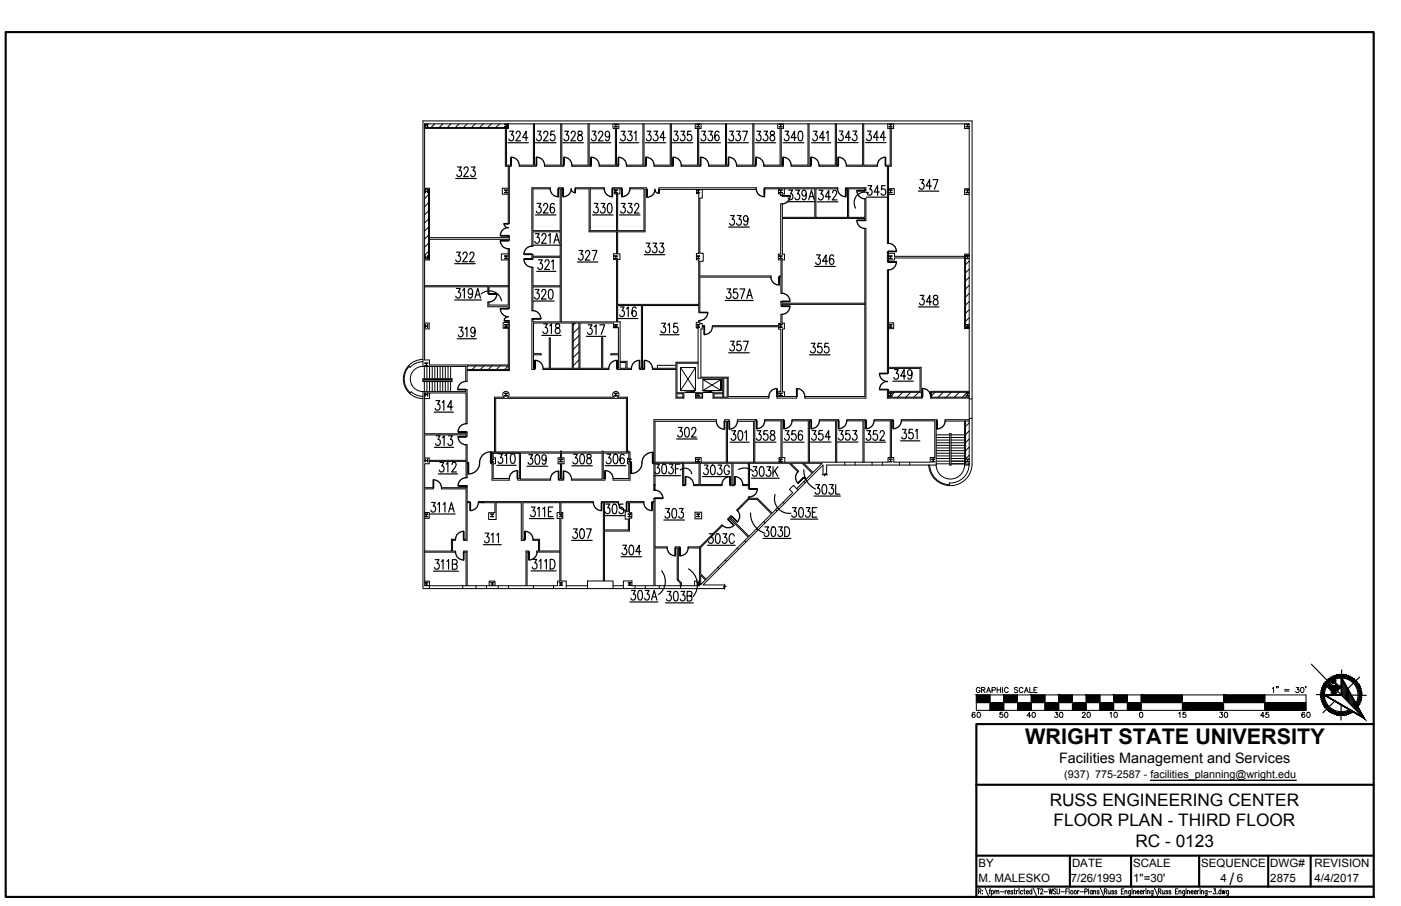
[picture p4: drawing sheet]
<svg xmlns="http://www.w3.org/2000/svg" width="432mm" height="279mm" viewBox="0 0 432 279" stroke-linecap="round" stroke-linejoin="round" font-family="sans-serif">
<defs><g id="words">
<text font-size="6.7" x="315.9" y="229.5">WRIGHT STATE UNIVERSITY</text>
<g font-size="5.3">
<text x="323.5" y="248.4">RUSS ENGINEERING CENTER</text>
<text x="324.7" y="254.9">FLOOR PLAN - THIRD FLOOR</text>
<text x="349.9" y="261.3">RC - 0123</text>
<text x="378.9" y="272.8">/</text>
</g>
<g font-size="4.9">
<text x="298.8" y="222.6">60</text>
<text x="307.3" y="222.6">50</text>
<text x="315.7" y="222.6">40</text>
<text x="324.2" y="222.6">30</text>
<text x="332.7" y="222.6">20</text>
<text x="341.1" y="222.6">10</text>
<text x="362.3" y="222.6">15</text>
<text x="375" y="222.6">30</text>
<text x="387.7" y="222.6">45</text>
<text x="400.4" y="222.6">60</text>
</g>
<text font-size="4.4" x="326.4" y="235.4">Facilities Management and Services</text>
<g font-size="3.5">
<text x="301.6" y="267.4">BY</text>
<text x="330.4" y="267.4">DATE</text>
<text x="349.3" y="267.4">SCALE</text>
<text x="370.2" y="267.4">SEQUENCE</text>
<text x="391.5" y="267.4">DWG#</text>
<text x="405.2" y="267.4">REVISION</text>
<text x="301.6" y="272.1">M. MALESKO</text>
<text x="330.1" y="272.1">7/26/1993</text>
<text x="349.3" y="272.1">1&quot;=30'</text>
<text x="376.2" y="272.1">4</text>
<text x="381.2" y="272.1">6</text>
<text x="391.5" y="272.1">2875</text>
<text x="405.1" y="272.1">4/4/2017</text>
</g>
<text font-size="3.3" x="328" y="239.9">(937) 775-2587 - facilities_planning@wright.edu</text>
</g></defs>
<!-- layer: ROOM-NUMBER -->
<g fill="none" stroke="#000" stroke-width=".36">
<path d="M140.5 55h6.3M141 51.5h1.2l-.7 1.1a.86 .86 0 0 1 .7 1.2 .86 .86 0 0 1-1.3 .4l-.1-.3M143 52.2l.4-.7 .7 .1 .2 .4-.3 1-1.1 1.5h1.5M145.2 51.5h1.2l-.6 1.1a.86 .86 0 0 1 .7 1.2 .86 .86 0 0 1-1.4 .4l-.1-.3M156.5 44h6.4M157.1 40.5h1.1l-.6 1.1a.87 .87 0 0 1 .7 1.2 .87 .87 0 0 1-1.3 .4l-.1-.3M159.1 41.2l.1-.5a.68 .68 0 0 1 1-.1 .68 .68 0 0 1 0 1l-1.2 1.8h1.5M162.7 42.4h-1.6l1.1-1.9v2.9M165 44h6.4M165.6 40.5h1.1l-.6 1.1a.86 .86 0 0 1 .7 1.2 .86 .86 0 0 1-1.3 .3l-.1-.2M167.6 41.2l.4-.7 .6 .1 .3 .4-.4 1-1 1.4h1.5M170.9 40.5h-1.1l-.1 1.2a.95 .95 0 0 1 1.5 .6 .95 .95 0 0 1-1.1 1.1l-.5-.5"/>
<path d="M173.5 44h6.3M174 40.5h1.2l-.6 1.1a.86 .86 0 0 1 .6 1.2 .86 .86 0 0 1-1.3 .3l-.1-.2M176 41.2l.5-.7 .6 .1 .2 .4-.3 1-1.1 1.4h1.5M178.3 40.6v.8a1.18 1.18 0 0 1 1.1 .6 1.18 1.18 0 0 1-.1 1.3 .92 .92 0 0 1-1.3-.7 .92 .92 0 0 1 1.1-1l.2-.2a.62 .62 0 0 0-.3-.9zM181.9 44h6.4M182.5 40.5h1.2l-.7 1.1a.86 .86 0 0 1 .7 1.2 .86 .86 0 0 1-1.3 .3l-.1-.2M184.5 41.2l.4-.7 .7 .1 .2 .4-.3 1-1.1 1.4h1.5M187.9 41.4l-.3 .8a.82 .82 0 0 1-1.1-.8 .82 .82 0 0 1 1.1-.8 2.32 2.32 0 0 1-.3 2.8l-.6-.1-.1-.3M190.9 44h6M191.5 40.5h1.1l-.6 1.1a.86 .86 0 0 1 .7 1.2 .86 .86 0 0 1-1.3 .3l-.1-.2M193.6 40.5h1.1l-.6 1.1a.86 .86 0 0 1 .7 1.2 .86 .86 0 0 1-1.3 .3l-.1-.2M195.5 41l.5-.5v2.9"/>
<path d="M198.9 44h6.3M199.4 40.5h1.2l-.6 1.1a.86 .86 0 0 1 .6 1.2 .86 .86 0 0 1-1.3 .3l-.1-.2M201.5 40.5h1.2l-.6 1.1a.86 .86 0 0 1 .7 1.2 .86 .86 0 0 1-1.4 .3l-.1-.2M205 42.4h-1.6l1.1-1.9v2.9M207.2 44h6.3M207.7 40.5h1.2l-.6 1.1a.86 .86 0 0 1 .7 1.2 .86 .86 0 0 1-1.4 .3l-.1-.2M209.9 40.5h1.1l-.6 1.1a.86 .86 0 0 1 .7 1.2 .86 .86 0 0 1-1.3 .3l-.2-.2M213 40.5h-1l-.1 1.2a.95 .95 0 0 1 1.5 .6 .95 .95 0 0 1-1.1 1.1l-.5-.5M215.7 44h6.4M216.3 40.5h1.1l-.6 1.1a.86 .86 0 0 1 .7 1.2 .86 .86 0 0 1-1.3 .3l-.1-.2M218.4 40.5h1.2l-.7 1.1a.86 .86 0 0 1 .7 1.2 .86 .86 0 0 1-1.3 .3l-.1-.2M221.6 40.9l-.1-.3-.6-.1a1.62 1.62 0 0 0-.6 1.9l.3 .9a.81 .81 0 0 0 1.1-.8 .81 .81 0 0 0-1.1-.8l-.3 .7"/>
<path d="M224.3 44h6.4M224.8 40.5h1.2l-.6 1.1a.86 .86 0 0 1 .7 1.2 .86 .86 0 0 1-1.4 .3l-.1-.2M227 40.5h1.1l-.6 1.1a.86 .86 0 0 1 .7 1.2 .86 .86 0 0 1-1.3 .3l-.1-.2M228.9 40.5h1.4l-1 2.9M232.7 44h6.4M233.3 40.5h1.2l-.7 1.1a.86 .86 0 0 1 .7 1.2 .86 .86 0 0 1-1.3 .3l-.1-.2M235.4 40.5h1.2l-.7 1.1a.86 .86 0 0 1 .7 1.2 .86 .86 0 0 1-1.3 .3l-.1-.2M237.5 40.6v.8a1.18 1.18 0 0 1 1.1 .6 1.18 1.18 0 0 1 0 1.3 .92 .92 0 0 1-1.4-.7 .92 .92 0 0 1 1.2-1l.2-.2a.62 .62 0 0 0-.3-.9zM241.4 44h6.3M241.9 40.5h1.2l-.6 1.1a.86 .86 0 0 1 .6 1.2 .86 .86 0 0 1-1.3 .3l-.1-.2M243.1 58.6h1.2l-.7 1.2a.86 .86 0 0 1 .7 1.2 .86 .86 0 0 1-1.3 .3l-.1-.3M245.2 58.6h1.2l-.6 1.2a.86 .86 0 0 1 .6 1.2 .86 .86 0 0 1-1.3 .3l-.1-.3"/>
<path d="M245.4 42.4h-1.6l1.1-1.9v2.9M246.3 40.6l.5-.1a1.77 1.77 0 0 1 .5 2.4l-.2 .4-.5 .1a2.32 2.32 0 0 1-.3-2.8zM248.5 59.6l-.3 .7a.82 .82 0 0 1-1.1-.7 .82 .82 0 0 1 1.1-.8 2.32 2.32 0 0 1-.3 2.8l-.6-.1-.1-.3M250.1 44h5.9M250.7 40.5h1.1l-.6 1.1a.86 .86 0 0 1 .7 1.2 .86 .86 0 0 1-1.3 .3l-.1-.2M252.5 58.7h1.1l-.6 1.1a.85 .85 0 0 1 .7 1.3 .85 .85 0 0 1-1.4 0M254.2 42.4h-1.6l1-1.9v2.9M254.7 41l.5-.5v2.9M256.6 59.4l.1-.4a.68 .68 0 0 1 1-.1 .68 .68 0 0 1 .1 .9l-1.3 1.9h1.5M258.1 44h6.3M258.6 40.4h1.2l-.6 1.1a.87 .87 0 0 1 .7 1.2 .87 .87 0 0 1-1.4 .4l-.1-.3M262.1 42.4h-1.5l1-2v3"/>
<path d="M262.9 40.4h1.1l-.6 1.1a.87 .87 0 0 1 .7 1.2 .87 .87 0 0 1-1.3 .4l-.1-.3M266.8 44h6.3M267.3 40.4h1.2l-.7 1.1a.87 .87 0 0 1 .7 1.2 .87 .87 0 0 1-1.3 .4l-.1-.3M267.5 57.2h1.2l-.7 1.2a.87 .87 0 0 1 .7 1.2 .87 .87 0 0 1-1.3 .3l-.1-.3M267.7 59.5a3.2 3.2 0 0 0-3.7 .9 3.2 3.2 0 0 0-.3 3.8M270.8 42.4h-1.6l1.1-2v3M271 59.2h-1.6l1.1-2v3M272.8 57.2h-1l-.2 1.3a.94 .94 0 0 1 1.5 .6 .94 .94 0 0 1-1 1.1l-.6-.6M272.9 42.4h-1.6l1.1-2v3M283 58.9h6.4M283.6 55.4h1.1l-.6 1.1a.86 .86 0 0 1 .7 1.2 .86 .86 0 0 1-1.3 .4l-.1-.3M287.1 57.4h-1.6l1-2v2.9"/>
<path d="M287.6 55.4h1.5l-1.1 2.9M140.7 77.8h1.2l-.7 1.1a.87 .87 0 0 1 .7 1.2 .87 .87 0 0 1-1.3 .3l-.1-.2M142.7 78.5l.1-.5a.68 .68 0 0 1 1-.1 .68 .68 0 0 1 .1 1l-1.3 1.8h1.5M144.8 78.5l.1-.5a.68 .68 0 0 1 1-.1 .68 .68 0 0 1 .1 1l-1.3 1.8h1.5M164.5 75.6h8.2M165 72h1.2l-.7 1.2a.86 .86 0 0 1 .7 1.2 .86 .86 0 0 1-1.3 .3l-.1-.3M165 66.3h6.4M165.5 62.7h1.2l-.6 1.2a.85 .85 0 0 1 .7 1.2 .85 .85 0 0 1-1.5 0M167 72.7l.4-.7 .7 .2 .2 .4-.3 1-1.1 1.4h1.5M167.5 63.5l.2-.5a.68 .68 0 0 1 .9-.1 .68 .68 0 0 1 .1 1l-1.3 1.8h1.5M169 72.6l.6-.6v3M170.7 75l.9-3 .8 3"/>
<path d="M170.8 63.2l-.1-.3-.5-.2a2.32 2.32 0 0 0-.3 2.9 .82 .82 0 0 0 1-.8 .82 .82 0 0 0-1-.8l-.3 .7M171 74h1.1M178.5 77.3h1.1l-.6 1.1a.86 .86 0 0 1 .7 1.2 .86 .86 0 0 1-1.3 .3l-.1-.3M180.5 77.9l.4-.6 .6 .1 .3 .4-.4 1-1 1.4h1.5M182.5 77.3h1.5l-1.1 2.9M182.6 66.3h6.3M183.1 62.7h1.2l-.6 1.2a.85 .85 0 0 1 .7 1.2 .85 .85 0 0 1-1.5 0M185.3 62.7h1.1l-.6 1.2a.85 .85 0 0 1 .7 1.2 .85 .85 0 0 1-1.4 0M187.5 62.9l.5-.2a2.02 2.02 0 0 1 0 3h-.2a1.77 1.77 0 0 1-.5-2.4zM190.9 66.3h6.4M191.5 62.7h1.2l-.7 1.2a.85 .85 0 0 1 .7 1.2 .85 .85 0 0 1-1.4 0M193.6 62.7h1.2l-.7 1.2a.85 .85 0 0 1 .8 1.2 .85 .85 0 0 1-1.5 0"/>
<path d="M195.6 63.5l.1-.5a.68 .68 0 0 1 1-.1 .68 .68 0 0 1 .1 1l-1.3 1.8h1.5M198.6 78.5h6.3M199.1 75h1.2l-.6 1.1a.87 .87 0 0 1 .6 1.2 .87 .87 0 0 1-1.3 .4l-.1-.3M201.2 75h1.2l-.6 1.1a.87 .87 0 0 1 .7 1.2 .87 .87 0 0 1-1.4 .4l-.1-.3M203.4 75h1.1l-.6 1.1a.87 .87 0 0 1 .7 1.2 .87 .87 0 0 1-1.3 .4l-.1-.3M224.6 70h6.3M225.1 66.5h1.2l-.6 1.1a.87 .87 0 0 1 .6 1.2 .87 .87 0 0 1-1.3 .4l-.1-.3M227.2 66.5h1.2l-.6 1.1a.87 .87 0 0 1 .7 1.2 .87 .87 0 0 1-1.4 .4l-.1-.3M230.5 67.5a.78 .78 0 0 1-.7 .8 .87 .87 0 0 1-.6-1 .87 .87 0 0 1 1-.7 2.29 2.29 0 0 1-.3 2.8l-.5-.1-.2-.3M242.6 62.2h8.6M249.3 61.6l.8-3 .8 3M249.6 60.6h1"/>
<path d="M251.6 78.6h1.2l-.6 1.1a.87 .87 0 0 1 .6 1.2 .87 .87 0 0 1-1.3 .4l-.1-.3M251.9 62.2h6.4M256 60.7h-1.6l1-2v3M256.9 79l-.1-.2-.5-.2a2.29 2.29 0 0 0-.3 2.8 .81 .81 0 0 0 1-.8 .81 .81 0 0 0-1-.7l-.4 .7M267 60.8h6.3M140.1 92.5h8.3M140.1 81.3h6.4M140.7 89h1.2l-.7 1.1a.87 .87 0 0 1 .7 1.2 .87 .87 0 0 1-1.3 .3l-.1-.3M142.6 89.5l.5-.5v2.9M145.7 90a.78 .78 0 0 1-.8 .8 .87 .87 0 0 1-.6-1.1 .87 .87 0 0 1 1-.6 2.29 2.29 0 0 1-.3 2.8l-.5-.1-.1-.3M146.4 91.9l.8-2.9 .9 2.9M146.7 90.9h1.1"/>
<path d="M148.3 90.6a3.9 3.9 0 0 1 6.3 2.2M164.4 92.8h6.4M165 89.3h1.1l-.6 1.1a.86 .86 0 0 1 .7 1.2 .86 .86 0 0 1-1.3 .3l-.1-.2M165.4 83.7h5.9M166 80.1h1.1l-.6 1.2a.87 .87 0 0 1 .7 1.1 .87 .87 0 0 1-1.3 .4l-.2-.3M167 90l.4-.7 .6 .1 .2 .4-.3 1-1 1.4h1.5M167.5 99.9h1.2l-.6 1.1a.85 .85 0 0 1 .7 1.3 .85 .85 0 0 1-1.5 0M168 80.8l.1-.4a.68 .68 0 0 1 .9-.1 .68 .68 0 0 1 .1 1l-1.2 1.8h1.4M169.3 89.4l.5-.1a1.77 1.77 0 0 1 .6 2.4l-.2 .4-.6 .1a2.32 2.32 0 0 1-.3-2.8zM170 80.7l.5-.6v3M177.9 80.8h6.4M190.6 98.2h6"/>
<path d="M191.2 94.7h1.2l-.7 1.1a.85 .85 0 0 1 .7 1.3 .85 .85 0 0 1-1.4 0M193.1 95.2l.5-.5v2.9M196.1 95.1l-.1-.3-.6-.1a2.32 2.32 0 0 0-.3 2.8 .82 .82 0 0 0 1.1-.8 .82 .82 0 0 0-1.1-.8l-.3 .8M203.9 99.7h1.2l-.7 1.1a.87 .87 0 0 1 .7 1.2 .87 .87 0 0 1-1.3 .4l-.1-.3M208.8 99.7h-1.1l-.1 1.3a.94 .94 0 0 1 1.5 .5 .94 .94 0 0 1-1.1 1.2l-.5-.6M223.5 92.7h8.7M224 89.1h1.2l-.6 1.1a.87 .87 0 0 1 .7 1.2 .87 .87 0 0 1-1.4 .4l-.1-.3M227.2 89.1h-1l-.1 1.3a.94 .94 0 0 1 1.4 .5 .94 .94 0 0 1-1 1.2l-.6-.6M228.1 89.1h1.4l-1 3M230.2 92.1l.8-3 .9 3M230.5 91.1h1.1M251.1 82.2h6.3"/>
<path d="M255.1 80.6h-1.6l1.1-2v3M283.1 94.7h6.3M283.6 91.1h1.2l-.7 1.1a.86 .86 0 0 1 .7 1.2 .86 .86 0 0 1-1.3 .4l-.1-.3M287.1 93.1h-1.6l1.1-2v3M287.8 91.2v.9a1.18 1.18 0 0 1 1.1 .6 1.18 1.18 0 0 1 0 1.2 .92 .92 0 0 1-1.3-.7 .92 .92 0 0 1 1.1-1l.2-.1a.62 .62 0 0 0-.3-1zM140.9 104.5h5.9M141.5 100.9h1.1l-.6 1.1a.86 .86 0 0 1 .7 1.2 .86 .86 0 0 1-1.3 .4l-.1-.3M143.4 101.5l.5-.6v3M146.4 101.9l-.3 .7a.82 .82 0 0 1-1-.8 .82 .82 0 0 1 1-.8 2.32 2.32 0 0 1-.3 2.9l-.5-.2-.1-.2M167 103.4h5.9M169.4 100.4l.6-.5v2.9M171.3 100v.9a1.18 1.18 0 0 1 1.1 .6 1.18 1.18 0 0 1 0 1.2 .92 .92 0 0 1-1.4-.7 .92 .92 0 0 1 1.2-1l.2-.1a.63 .63 0 0 0-.3-1z"/>
<path d="M180.7 103.7h6M181.3 100.2h1.1l-.6 1.1a.87 .87 0 0 1 .7 1.2 .87 .87 0 0 1-1.3 .4l-.1-.3M183.2 100.7l.5-.5v2.9M184.9 100.2h1.5l-1.1 2.9M203.4 103.2h5.9M205.8 100.3l.5-.6v3M224.6 108.8h6.3M225.1 105.2h1.2l-.6 1.2a.85 .85 0 0 1 .7 1.2 .85 .85 0 0 1-1.5 0M228.3 105.2h-1.1l-.1 1.3a.94 .94 0 0 1 1.5 .5 .94 .94 0 0 1-1 1.2l-.6-.6M229.1 105.2h1.5l-1 3M249.5 109.4h6.3M250 105.9h1.2l-.6 1.1a.85 .85 0 0 1 .7 1.3 .85 .85 0 0 1-1.5 0"/>
<path d="M253.2 105.9h-1l-.2 1.2a.94 .94 0 0 1 1.5 .6 .94 .94 0 0 1-1 1.1l-.6-.5M255.3 105.9h-1l-.1 1.2a.94 .94 0 0 1 1.4 .6 .94 .94 0 0 1-1 1.1l-.5-.5M275.1 117.6h6.4M275.7 114h1.2l-.7 1.1a.87 .87 0 0 1 .7 1.2 .87 .87 0 0 1-1.3 .4l-.1-.3M279.2 116h-1.6l1.1-2v3M281.1 115a.78 .78 0 0 1-.8 .8 .87 .87 0 0 1-.6-1 .87 .87 0 0 1 1.1-.7 2.29 2.29 0 0 1-.3 2.9l-.6-.2-.1-.3M133.8 127.1h6M133.9 138h5.9M134.4 123.5h1.1l-.6 1.2a.87 .87 0 0 1 .7 1.2 .87 .87 0 0 1-1.3 .3l-.2-.3M134.4 134.4h1.2l-.6 1.1a.85 .85 0 0 1 .7 1.3 .85 .85 0 0 1-1.5 0M136.3 124.1l.5-.6v3M136.3 135l.6-.6v3"/>
<path d="M138.3 134.4h1.1l-.6 1.1a.85 .85 0 0 1 .7 1.3 .85 .85 0 0 1-1.5 0M139.5 125.5h-1.5l1-2v3M153.7 139.9h1.2l-.7 1.2a.85 .85 0 0 1 .8 1.3 .85 .85 0 0 1-1.5 0M208.5 135.4h6.4M209.1 131.8h1.1l-.6 1.1a.86 .86 0 0 1 .7 1.2 .86 .86 0 0 1-1.3 .4l-.1-.3M211.3 131.9l.5-.1a1.77 1.77 0 0 1 .6 2.4l-.3 .4-.5 .2a2.32 2.32 0 0 1-.3-2.9zM213.2 132.5l.4-.7 .7 .1 .2 .5-.3 1-1.1 1.4h1.5M225 136.4h5.9M225.5 132.8h1.2l-.6 1.1a.86 .86 0 0 1 .6 1.2 .86 .86 0 0 1-1.3 .4l-.1-.3M227.7 132.9l.6-.1a1.77 1.77 0 0 1 .5 2.4l-.2 .4-.5 .2a2.32 2.32 0 0 1-.4-2.9zM229.5 133.4l.6-.6v3M232.8 136.4h6.4"/>
<path d="M233.4 132.8h1.1l-.6 1.1a.87 .87 0 0 1 .7 1.2 .87 .87 0 0 1-1.4 .4l-.1-.3M236.5 132.8h-1l-.1 1.3a.94 .94 0 0 1 1.4 .5 .94 .94 0 0 1-1 1.2l-.5-.6M237.6 133v.8a1.08 1.08 0 0 1 1.1 .7 1.08 1.08 0 0 1-.4 1.3 .93 .93 0 0 1-1-1 .93 .93 0 0 1 1.1-.9l.2-.1a.63 .63 0 0 0-.3-1zM241.5 136.4h6.3M242 132.8h1.2l-.7 1.1a.86 .86 0 0 1 .7 1.2 .86 .86 0 0 1-1.3 .4l-.1-.3M245.2 132.8h-1.1l-.1 1.3a.95 .95 0 0 1 1.5 .5 .95 .95 0 0 1-1.1 1.2l-.5-.6M247.3 133.2l-.1-.3-.5-.1a1.62 1.62 0 0 0-.7 2l.4 .8a.81 .81 0 0 0 1-.7 .81 .81 0 0 0-1-.8l-.4 .7M249.8 136.3h6.3M250.3 132.8h1.2l-.6 1.1a.87 .87 0 0 1 .6 1.2 .87 .87 0 0 1-1.3 .4l-.1-.3M253.5 132.8h-1.1l-.1 1.2a.94 .94 0 0 1 1.5 .6 .94 .94 0 0 1-1 1.1l-.6-.5M255.9 134.7h-1.5l1-1.9v2.9M258.1 136.3h6.3"/>
<path d="M258.6 132.8h1.2l-.6 1.1a.87 .87 0 0 1 .7 1.2 .87 .87 0 0 1-1.4 .4l-.1-.3M261.8 132.8h-1l-.1 1.2a.94 .94 0 0 1 1.4 .6 .94 .94 0 0 1-1 1.1l-.5-.5M262.9 132.8h1.1l-.6 1.1a.87 .87 0 0 1 .7 1.2 .87 .87 0 0 1-1.3 .4l-.1-.3M266.6 136.4h6.3M267.1 132.8h1.2l-.6 1.1a.87 .87 0 0 1 .7 1.2 .87 .87 0 0 1-1.4 .4l-.1-.3M270.3 132.8h-1l-.2 1.3a.94 .94 0 0 1 1.5 .5 .94 .94 0 0 1-1 1.2l-.6-.6M271.3 133.5l.1-.4a.68 .68 0 0 1 .9-.1 .68 .68 0 0 1 .1 .9l-1.2 1.9h1.4M277.6 135.9h5.9M278.1 132.4h1.2l-.6 1.1a.87 .87 0 0 1 .6 1.2 .87 .87 0 0 1-1.3 .4l-.1-.3M281.3 132.4h-1.1l-.1 1.3a.94 .94 0 0 1 1.5 .5 .94 .94 0 0 1-1 1.2l-.6-.6M282.1 133l.6-.6v3M132.5 158.5h7.8"/>
<path d="M133 155h1.2l-.7 1.1a.87 .87 0 0 1 .7 1.2 .87 .87 0 0 1-1.3 .3l-.1-.3M134.9 155.5l.5-.5v2.9M135.1 146.1h5.9M135.6 142.6h1.2l-.7 1.1a.86 .86 0 0 1 .7 1.2 .86 .86 0 0 1-1.3 .4l-.1-.3M136.6 155.5l.5-.5v2.9M137.5 143.1l.5-.5v3M138.3 157.9l.8-2.9 .9 2.9M138.6 156.9h1.1M139.3 143.3l.4-.7 .7 .1 .2 .4-.3 1-1.1 1.5h1.5M153.2 143.5h5.9M155.6 140.5l.5-.6v3M157.6 140.1l.6-.2a2.02 2.02 0 0 1 0 3h-.3a1.77 1.77 0 0 1-.5-2.4z"/>
<path d="M162.4 143.8h6.4M163 140.2h1.1l-.6 1.1a.87 .87 0 0 1 .7 1.2 .87 .87 0 0 1-1.3 .4l-.1-.3M163.2 159.9h7.5M163.7 156.4h1.2l-.6 1.1a.85 .85 0 0 1 .7 1.3 .85 .85 0 0 1-1.5 0M165.2 140.4l.5-.2a2.02 2.02 0 0 1 0 3h-.2a2.29 2.29 0 0 1-.3-2.8zM165.6 156.9l.6-.5v2.9M167.3 156.9l.6-.5v2.9M168.4 141.2a.78 .78 0 0 1-.8 .9 .87 .87 0 0 1-.6-1.1 .87 .87 0 0 1 1.1-.6 2.29 2.29 0 0 1-.4 2.8l-.5-.2-.1-.2M169 157.8h.9M170.4 156.4h-1.4v2.9h1.4M176.2 143.7h6.4M176.8 140.1h1.1l-.6 1.1a.87 .87 0 0 1 .7 1.2 .87 .87 0 0 1-1.3 .4l-.1-.3"/>
<path d="M179 140.2l.5-.1a2.02 2.02 0 0 1 0 3h-.2a2.29 2.29 0 0 1-.3-2.9zM181 140.2v.9a1.08 1.08 0 0 1 1.2 .7 1.08 1.08 0 0 1-.4 1.3 .93 .93 0 0 1-1.1-1 .93 .93 0 0 1 1.2-.9l.2-.1a.63 .63 0 0 0-.3-1zM186.2 159h6.4M186.5 143.6h6.4M186.8 155.5h1.1l-.6 1.1a.85 .85 0 0 1 .7 1.3 .85 .85 0 0 1-1.4 0M187.1 140.1h1.1l-.6 1.1a.86 .86 0 0 1 .7 1.2 .86 .86 0 0 1-1.3 .3l-.1-.3M189 155.6l.5-.1a2.02 2.02 0 0 1 0 2.9h-.2a1.77 1.77 0 0 1-.5-2.4zM189.3 140.2l.5-.1a1.77 1.77 0 0 1 .5 2.3l-.2 .5-.5 .1a2.32 2.32 0 0 1-.3-2.8zM192.1 155.5h-1.1l-.1 1.2a.94 .94 0 0 1 1.5 .6 .94 .94 0 0 1-1.1 1.1l-.5-.5M192.4 140.5l-.2-.3-.5-.1a1.62 1.62 0 0 0-.6 1.9l.3 .9a.81 .81 0 0 0 1.1-.8 .81 .81 0 0 0-1.1-.8l-.3 .7M201.5 146.7h8.3M202 143.1h1.2l-.6 1.2a.87 .87 0 0 1 .7 1.2 .87 .87 0 0 1-1.4 .3l-.1-.3"/>
<path d="M204.3 143.3l.5-.2a2.02 2.02 0 0 1 0 3h-.2a2.29 2.29 0 0 1-.3-2.8zM205.2 156.8h1.1l-.6 1.2a.85 .85 0 0 1 .7 1.2 .85 .85 0 0 1-1.5 0M206.3 143.1h1.1l-.6 1.2a.87 .87 0 0 1 .7 1.2 .87 .87 0 0 1-1.3 .3l-.1-.3M207.4 157l.5-.2a2.02 2.02 0 0 1 0 3h-.2a1.77 1.77 0 0 1-.5-2.4zM208.2 144.6h.8M209.4 156.8h1.2l-.7 1.2a.85 .85 0 0 1 .7 1.2 .85 .85 0 0 1-1.4 0M209.6 143.1h-1.4v3M209.7 145a2.11 2.11 0 0 1 3.5 1.2M216.5 147h8.6M217.1 143.4h1.1l-.6 1.1a.87 .87 0 0 1 .7 1.2 .87 .87 0 0 1-1.3 .4l-.2-.3M219.3 143.6l.5-.2a2.02 2.02 0 0 1 0 3h-.2a2.29 2.29 0 0 1-.3-2.8zM221.3 143.4h1.2l-.7 1.1a.87 .87 0 0 1 .7 1.2 .87 .87 0 0 1-1.3 .4l-.1-.3"/>
<path d="M224.8 144.1a.83 .83 0 0 0-1-.7 .83 .83 0 0 0-.6 1.1v.8a.85 .85 0 0 0 .8 1.1 .85 .85 0 0 0 .8-1.1h-.5M227.6 144.8a3.8 3.8 0 0 1 4.6 .7M231.3 158.2a6.3 6.3 0 0 0 4.5 6.3M231.6 147.5h8.5M232.1 143.9h1.2l-.7 1.1a.87 .87 0 0 1 .7 1.2 .87 .87 0 0 1-1.3 .4l-.1-.3M234.3 144.1l.6-.2a2.02 2.02 0 0 1 0 3h-.3a2.29 2.29 0 0 1-.3-2.8zM236.3 143.9h1.2l-.6 1.1a.87 .87 0 0 1 .7 1.2 .87 .87 0 0 1-1.4 .4l-.1-.3M238.2 143.9v3M238.8 145.2l.9 1.7M238.9 152.5a4.5 4.5 0 0 0 4.9 5.8M239.7 143.9l-1.5 2M244.2 156.5h1.2l-.6 1.2a.85 .85 0 0 1 .7 1.3 .85 .85 0 0 1-1.5 0"/>
<path d="M246.5 156.7l.5-.2a2.02 2.02 0 0 1 0 3h-.2a1.77 1.77 0 0 1-.6-2.4zM247.8 144.9a6.4 6.4 0 0 0 3.5 5.9M248.5 156.5h1.1l-.6 1.2a.85 .85 0 0 1 .7 1.3 .85 .85 0 0 1-1.4 0M250.4 158h.8M250.9 153h8.1M251.4 149.4h1.2l-.6 1.2a.87 .87 0 0 1 .6 1.1 .87 .87 0 0 1-1.3 .4l-.1-.3M251.7 156.5h-1.3v3h1.3M253.7 149.6l.5-.2a2.02 2.02 0 0 1 0 3h-.2a2.29 2.29 0 0 1-.3-2.8zM255.7 149.4h1.1l-.6 1.2a.87 .87 0 0 1 .7 1.1 .87 .87 0 0 1-1.3 .4l-.1-.3M257.6 149.4v3h1.2M133.6 176.1h7.7M134.1 172.6h1.2l-.6 1.1a.85 .85 0 0 1 .7 1.3 .85 .85 0 0 1-1.5 0"/>
<path d="M136 173.2l.6-.6v2.9M137.7 173.2l.6-.6v2.9M139.4 174l1.3-.1 .2-.5-.2-.7-1.3-.1v2.9h1a.81 .81 0 0 0 .5-.7 .81 .81 0 0 0-.5-.8M149 168h5.5M149.5 164.4h1.2l-.7 1.2a.85 .85 0 0 1 .8 1.2 .85 .85 0 0 1-1.5 0M151.4 165l.5-.6v3M153.1 165l.5-.6v3M163.7 176.1h7.7M164.3 172.5h1.1l-.6 1.1a.87 .87 0 0 1 .7 1.2 .87 .87 0 0 1-1.3 .4l-.1-.3M166.2 173.1l.5-.6v3M167.9 173.1l.5-.6v3M169.6 172.5h.7a1.8 1.8 0 0 1 0 3h-.7z"/>
<path d="M176.2 166.7h6.3M176.7 163.1h1.2l-.6 1.1a.87 .87 0 0 1 .7 1.2 .87 .87 0 0 1-1.4 .4l-.1-.3M179 163.3l.5-.2a2.02 2.02 0 0 1 0 3h-.2a2.29 2.29 0 0 1-.3-2.8zM180.8 163.1h1.4l-1 3M191.4 171.7h6.4M191.9 168.1h1.2l-.6 1.2a.87 .87 0 0 1 .6 1.2 .87 .87 0 0 1-1.3 .3l-.1-.3M194.2 168.3l.5-.2a2.02 2.02 0 0 1 0 3h-.2a2.29 2.29 0 0 1-.3-2.8zM197.5 170.1h-1.5l1-2v3M203.9 176a5.1 5.1 0 0 1-.9 7.4M204.6 160.4h6.4M212.2 175.4a5.7 5.7 0 0 1 1.4 8.6M218 168.2h8.6"/>
<path d="M218.6 164.6h1.1l-.6 1.1a.86 .86 0 0 1 .7 1.2 .86 .86 0 0 1-1.3 .4l-.1-.3M220.8 164.7l.5-.1a1.77 1.77 0 0 1 .6 2.4l-.2 .4-.6 .2a2.32 2.32 0 0 1-.3-2.9zM222.8 164.6h1.2l-.7 1.1a.86 .86 0 0 1 .7 1.2 .86 .86 0 0 1-1.3 .4l-.1-.3M226.3 165.3a.83 .83 0 0 0-1-.7 .83 .83 0 0 0-.6 1.1l.1 1.1a.74 .74 0 0 0 .8 .8 .74 .74 0 0 0 .7-.8M235.2 166h8.5M235.7 162.5h1.2l-.6 1.1a.87 .87 0 0 1 .6 1.2 .87 .87 0 0 1-1.3 .4l-.1-.3M237.9 162.6l.6-.1a2.02 2.02 0 0 1 0 3h-.2a2.29 2.29 0 0 1-.4-2.9zM240 162.5h1.1l-.6 1.1a.87 .87 0 0 1 .7 1.2 .87 .87 0 0 1-1.3 .4l-.2-.3M241.9 162.5h.7a1.8 1.8 0 0 1 0 3h-.7zM243.7 160.1h8.3M194.1 185.6h8.7M194.6 182.1h1.2l-.6 1.1a.86 .86 0 0 1 .7 1.2 .86 .86 0 0 1-1.4 .4l-.1-.3"/>
<path d="M196.9 182.2l.5-.1a1.77 1.77 0 0 1 .5 2.4l-.2 .4-.5 .2a2.32 2.32 0 0 1-.3-2.9zM198.9 182.1h1.1l-.6 1.1a.86 .86 0 0 1 .7 1.2 .86 .86 0 0 1-1.3 .4l-.1-.3M200.8 185.1l.8-3 .9 3M201.1 184.1h1.1M205.1 185.9h8.6M205.6 182.4h1.2l-.6 1.1a.86 .86 0 0 1 .7 1.2 .86 .86 0 0 1-1.4 .3l-.1-.2M207.9 182.5l.5-.1a1.77 1.77 0 0 1 .5 2.4l-.2 .4-.5 .1a2.32 2.32 0 0 1-.3-2.8zM209.9 182.4h1.1l-.6 1.1a.86 .86 0 0 1 .7 1.2 .86 .86 0 0 1-1.3 .3l-.1-.2M211.8 183.8l1.3-.2 .2-.4-.2-.7-1.3-.1v2.9h.9a.83 .83 0 0 0 .6-.8 .83 .83 0 0 0-.6-.7"/>
</g>
<!-- layer: A-EXISTING -->
<g fill="none" stroke="#000" stroke-width=".31">
<path d="M131 38.3v.8M131 39.1h.1M131 38.3h.1M131 38.3v.3M131 38.6l.1 .1M131 38.8v.3M131.1 38.7l-.1 .1M131.1 38.7h.6l.1 .4M131.8 38.6l-.7 .1M131.8 38.3v.3M131.8 38.3h-.1M131.8 39.1h.1"/>
<path d="M131.8 38.3h.1M131.8 38.3v.8M155.5 38.3h.4M155.5 38.3h.1M155.5 39.1h.1M155.5 39.1h.9M155.5 38.3h.9M155.8 39.6v11.7h1.7v-.4h-1.4v-11.3M155.9 38.3v.1M155.9 38.4v.7h-.4M156 38.3v.8h.3M156.3 39l.1 .1"/>
<path d="M156.4 38.3h.1M156.4 39.1h.1M156.4 38.3h-.4M156.4 38.2v1.1h-25.5M156.7 38.2v1.4h-25.8M164.4 38.2v12.7h-4.4v.4h5.3v-.4h-.6v-12.7M172.8 38.2v12.7h-5v.4h5.9v-.4h-.5v-12.7M181.2 38.2v12.7h-5v.4h5.9v-.4h-.5v-12.7M188.9 38.2v1.4h.8v11.3h-5v.4h5.8v-.4h-.5v-11.3h.7v-1.4M189.4 38.3h.1M189.4 39.1h.1M189.4 39.1h.8"/>
<path d="M189.4 38.3h.8M189.4 39v.1M189.4 38.3h.3M189.7 38.3l.1 .7-.4 .1M189.9 38.3v.8M189.9 39.1h.3M190.2 38.3h-.3M190.2 38.3h.1M190.2 39.1h.1M198.2 38.2v12.7h-5.1v.4h5.9v-.4h-.5v-12.7M206.6 38.2v12.7h-5v.4h5.8v-.4h-.5v-12.7M214.3 38.2v1.4h.7v11.3h-5v.4h5.9v-.4h-.6v-11.3h.8v-1.4"/>
<path d="M214.8 38.3h.3M214.8 39.1h.8M214.8 38.3h.8M214.8 38.3h.1M214.8 39.1h.1M215.1 38.3l.1 .1M215.2 38.4v.6M215.2 39l-.4 .1M215.2 39l.4 .1M215.3 38.3l-.1 .1M215.6 38.3h-.3v.7M215.6 38.3h.1"/>
<path d="M215.6 39.1h.1M223.6 38.2v12.7h-5.2v.4h6.1v-.4h-.6v-12.7M232 38.2v12.7h-5v.4h5.9v-.4h-.5v-12.7M239.7 38.2v1.4h.7v11.3h-5v.4h5.9v-.4h-.5v-11.3h.7v-1.4M240.2 38.3h.3M240.2 39.1h.8M240.2 38.3h.8M240.2 38.3h.1M240.2 39.1h.1M240.5 38.3l.1 .1M240.6 38.4v.7h-.4M240.7 38.3v.8h.3"/>
<path d="M241 39v.1M241 38.3h-.3M241 38.3h.1M241 39.1h.1M249 38.2v12.7h-5.1v.4h6v-.4h-.5v-12.7M257.4 38.2v12.7h-5v.4h5.9v-.4h-.5v-12.7M265.9 38.2v12.7h-5.1v.4h9.6v-.4h-4.2v-12.7M273.6 38.2v1.4h1.8v-1.4M274 38.3h.4M274.1 39.1h.8M274.1 38.3h.8M274.1 38.3h.1"/>
<path d="M274.1 39.1h.1M274.1 39l-.1 .1M274.4 39.6v11.3h-1.4v.4h.5v23.7h.3v-23.7h.9v-11.7h.7M274.4 38.3v.7l-.3 .1M274.5 38.4v.7h.4M274.6 38.3l-.1 .1M274.9 38.3h.1M274.9 39.1h.1M274.9 38.3h-.3M297.3 38.2v1.4h1.4M297.7 38.3h.4M297.8 39.1h.8"/>
<path d="M297.8 38.3h.8M297.8 38.3h.1M297.8 39.1h.1M298.1 38.3v.1M298.1 38.4v.7h-.4M298.2 39l.4 .1M298.3 38.3l-.1 .1M298.6 39v.1M298.6 38.3h-.3l-.1 .7M298.6 38.3h.1M298.6 39.1h.1M130.9 58.3h1.2v21.6h-1.2z"/>
<path d="M131 58.6v.9M131 59.5h.1M131 58.6h.1M131 58.6v.4M131 59h.1M131.1 59l-.1 .1M131.1 59h.6M131.7 59l.1 .5M131.7 59.1h-.7v.4M131.8 58.6l-.1 .4M131.8 59.5h.1M131.8 58.6h.1"/>
<path d="M131.8 58.6v.9M155.5 58.6l.1 .1M155.5 58.6h.9M155.5 58.6h.1M155.6 59.4h.8M155.9 58.6v.7l-.3 .1M156 58.6v.8h.3M156.3 59.4h.1M156.4 58.6h.1M156.4 58.6l-.1 .1M156.6 51.3v17.8M156.6 58.1h-1.8v1.8h1.8"/>
<path d="M157 51.3v17.7h-.4M188.8 57.9h2.8v.3h-2.8zM189.3 58.2v1.6h.7v11.3h-8.1v-12.9h4.3v-.3h-8.9v.3h4.3v13.3h8.4v6.8h-.9v1.7h.9v19.3h-17v-41.1h.5v-.3h-1.4v.3h.5v12.9h-8.3v-12.9h5.3v-.3h-5.7v18h.4v-4.4h8.3v7.5h-8.3v-.5h-.4v1.4h.4v-.6h8.3v8.8h-8.3v-5.7h-.4v13.4h.4v-7.3h8.3v10.8h-8.3v-.9h-.4v15.5h.9v-.3h-.4v-4.2h2.4v-.3h-2.4v-9.5h12v14h-6.8v-9.4h-.3v9.4h-1.9v.3h20.3v-.3h-1.9v-9.4h-.4v9.4h-6.7v-14h10.4v1.5h1.5v8h-2.3v.3h2.3v4.2h-.4v.3h4.4v-.3h-1.4v-2.2h-2.1v-12.1h-.7v-5.1h7.3v19.4h-.5v.3h1.4v-.3h-.6v-19.4h17.4v2.1h.3v-10.8h21.9v-.4h-21.9v-4.5h1v-2.5h-1v-17h.7v-2.7M189.4 58.6v.1M189.4 58.6h.8M189.4 58.6h.1M189.4 59.4h.8M189.7 58.6l.1 .7-.4 .1M189.9 58.6v.8M189.9 59.4h.3M190.2 58.6v.1M190.2 58.6h.1"/>
<path d="M191.1 58.2v1.6h-.7v11.3h8.1v-12.9h-4.4v-.3h5.2v.5h-.5v13.1h-8.4v6.8h.7v1.7h-.7v13.9h25v-13.7h-.8v-2.1h.8v-18.4h-.7v-1.3M214.8 58.6v.1M214.8 58.6h.8M214.8 58.6h.1M214.8 59.4h.1M215.1 58.6l.1 .1M215.2 58.7v.6M215.2 59.3l-.4 .2 .8-.1M215.2 59.3l.4 .1M215.3 58.7v.6M215.3 58.6l-.1 .1M215.6 58.6v.1"/>
<path d="M215.6 58.6h.1M233.1 58.2v-.3h-30v.5h30M235.6 57.9h22.6v.3h-6.7v8.8h9.7v-8.8h-.5v-.3h6.2v.9h-.4v-.6h-4.9v8.8h4.9v-5.7h.4v6.7h-.4v-.6h-25.4v11h.7v1.8h-.8v10.3h-.3v-5h-.5v-.4h.5v-4.9h-.8v-1.8h.7v-15.5h.5v4.1h10v-8.8h-15.5zM240 58.2v1.6h.6v.5M240.2 58.6v.1M240.2 58.6h.8M240.2 58.6h.1M240.2 59.4h.8M240.5 58.6l.1 .7-.4 .1M240.7 58.6v.8h.3M241 59.4h.1M241 58.6v.1"/>
<path d="M241 58.6h.1M241.8 58.2v1.6h-.7v.5M273.8 58.2h1.8v1.8h-1.8M274 58.6l.1 .1M274.1 58.6h.8M274.1 58.6h.1M274.1 59.4h-.1M274.4 58.6v.7l-.3 .1M274.6 58.6l-.1 .8h.4M274.9 59.4h-.8M274.9 58.6h.1M274.9 58.6v.1"/>
<path d="M297.7 58.6l.1 .1M297.8 58.6h.8M297.8 58.6h.1M297.8 59.4h.8M298.1 58.6v.7l-.3 .1M298.2 59.3l.4 .1M298.2 58.7v.6M298.3 58.6l-.1 .1M298.6 59.4h.1M298.6 58.6v.1M298.6 58.6h.1M298.7 58.2h-1.4v1.8h1.4"/>
<path d="M131 78.9v.9M131 79.8h.1M131 78.9h.1M131 78.9v.4M131 79.3h.1M131 79.4v.4M131.1 79.4h-.1M131.1 79.3h.6M131.7 79.4l.1 .3M131.7 79.7l.1 .1M131.8 78.9l-.1 .4M131.8 79.8h.1"/>
<path d="M131.8 78.9h.1M131.8 78.9v.9M155.5 79.8h.9M155.5 79.7v.1M155.9 79.7h-.4M155.9 79.7h.1M156.3 79h-.3v.7h.4M156.4 79h-.9h.4v.7M156.4 79.7v.1M156.4 79h-.1M156.6 76.7h.4v18.4h-.4v-.5h-6.2v-1.5h.3v1h5.9zM156.6 78.3h-2.1v1.9h2.1"/>
<path d="M156.6 72.8h.4M157 72.8v1.4h-.4v-.4h-24.2M157 72.8h-.4v.5h-24.2M189.4 79h.1M189.4 79l.8-.1-.3 .1M189.4 79.8h.8M189.4 79.7v.1M189.4 79.7h.1M189.4 79h.4v.7h-.4M189.8 79.7h.1M189.9 79v.7M189.9 79.7h.3"/>
<path d="M190.2 79.7v.1M214.8 79h.1M214.8 79l.8-.1-.4 .1M214.8 79.8h.8M214.8 79.7v.1M214.8 79h.4M215.2 79.1v.6M215.2 79.7h-.4M215.2 79.7h.1M215.3 79.1v.6M215.3 79.7h.3M215.6 79.7v.1"/>
<path d="M240.2 79.8h.8M240.2 79.7v.1M240.5 79.7h-.3M240.6 79.7h-.1M240.6 60.3h.5h-.5M241 79h-.3l-.1 .7h.4M241 79h.1M241 79h-.8h.4v.7M241 79.7v.1M266.5 70.4h.4v52.4h-18.9v-.5h18.5zM273.8 78.1v-.5h-.3v3.1M273.8 78.1h1.9v1h21.6"/>
<path d="M273.8 78.1v2.6M274 79h.1M274.1 79l.8-.1-.4 .1v.7M274.1 79.8h.8M274.1 79.7v.1M274.1 79h.3v.7h-.4M274.5 79.7h.1M274.6 79.7h.3M274.9 79.7v.1M297.3 79.6h-21.6v.6h-1.9M297.3 79.1v22.2h1.4M297.8 79.8h.8"/>
<path d="M297.8 79.7v.1M298.1 79.7h-.4M298.1 79.7h.1M298.2 79.7h.1M298.2 79.1v.6M298.3 79.7h.3M298.6 79h-.4M298.6 79h.1M298.6 79h-.9h.4v.7M298.6 79.7v.1M298.7 78.4h-1.4v.7M298.7 78.7h-1.1v22.3h1.1"/>
<path d="M130.9 88.4h19.5v2.2h.3v-2.2h5.9M130.9 99.6h1.4v1.8h-1.4M130.9 88.1h25.7M156.6 99.5h-1.5v1.7h1.5M176.7 99.6h1.7v14h-1.7zM266.5 93.5h-25.5v-.5h-.3v1.4h.3v-.5h25.5M273.5 80.7h.3h-.3M273.8 99.6h1.6v1.8h-1.6M126.1 113a5.8 5.8 0 0 0 .3 8.1M130.3 110.8a6 6 0 0 0-6 6.1 6 6 0 0 0 6 6M130.3 111.5l-2.4 .6-1.5 1.2-.5-.5M130.3 113a3.9 3.9 0 0 0-3.8 3.9 3.9 3.9 0 0 0 3.8 3.8"/>
<path d="M130.4 116.8h8.9v.9h-8.9zM130.4 117h8.9M130.4 117.4h8.9M130.8 113v3.8M130.8 117.7v3.1M131 112l.4 .1v.6h-.4M131 100.1v.8M131 111.9v.1M131 112.8h.1M131 112.8h.8M131 111.9h.8M131 100.9h.1"/>
<path d="M131 100.1h.1M131 112.7v.1M131 100.6h.8M131 100.4l.1 .1M131 100.6v.3M131 100.1v.3M131.4 112.1v.6l.4 .1M131.5 112l-.1 .1M131.6 113v3.8M131.6 117.7v3.1M131.8 100.6v.3M131.8 100.1l-.1 .4h-.6"/>
<path d="M131.8 100.1h-.1M131.8 100.9h.1M131.8 100.1h.1M131.8 112h-.3M131.8 100.1v.8M131.8 111.9v.1M131.8 112.8h.1M132.4 113v3.8M132.4 117.7v3.1M133.2 113v3.8M133.2 117.7v3.1M134 113v3.8"/>
<path d="M134 117.7v3.1M134.8 113v3.8M134.8 117.7v3.1M135.7 113v3.8M135.7 117.7v3.1M136.5 113v3.8M136.5 117.7v3.1M137.3 113v3.8M137.3 117.7v3.1M138.1 113v3.8M138.1 117.7v3.1M138.9 113v3.8"/>
<path d="M138.9 117.7v3.1M144 112.9h12.6v1h-12.6zM155.5 100.1l.4 .1v.6M155.5 100.9h.9M155.5 100.1h.9M155.5 100.1h.1M155.5 100.9h.1M155.9 100.9h-.4M155.9 100.8v.1M156 100.8l.4 .1M156.3 100.2h-.3v.6M156.4 100.1h.1"/>
<path d="M156.4 100.9h.1M156.4 100.1l-.1 .1M189.4 100.1h.1M189.4 100.9h.8M189.4 100.1h.8M189.4 100.9h.1M189.4 100.2h.4v.6M189.8 100.8l-.4 .1M189.9 100.2l-.1 .6M189.9 100.9h.3M190.2 100.1l-.3 .1M190.2 100.1h.1"/>
<path d="M190.2 100.9h.1M191.1 111.8h1.8v1.8h-1.8zM208.3 112.7h-5.7v.9M209.7 113.3v7.2M214.3 113.3h-4.6l4.6 7.2h-4.6M214.3 113.3l-4.6 7.2M214.3 113.3v7.2M214.8 100.1v.1M214.8 100.9h.8M214.8 100.9h.1M214.8 100.2h.4M215.2 100.2v.6"/>
<path d="M215.3 100.2v.6M215.3 100.9h-.5M215.3 100.9h.3M215.6 100.1l-.4 .1M215.6 100.1h-.8M215.6 100.1h.1M215.6 100.9h.1M216.6 117v3.5l5.6-3.5M217 100.4h-.6v-.6h-.7v-.9h-.3v.5h-.8v1.8h.6v10.5h-6.9v1.9h-7.2v.3h7.2v8.9h2.5v-1.7h-2.1v-9.1h6.5v4.6h7.6v4.5h-3v1.7h17.2v-.5h-12.6v-6h-8.4v-14.8h.4v-.7h.6v-.4v.4M222.2 117h-5.6l5.6 3.5h-5.6h5.6M222.2 117v3.5zM223.1 116.6h1v5.9h-1z"/>
<path d="M240.2 100.1l.4 .1v.6M240.2 100.9h.8M240.2 100.1h.8M240.2 100.1h.1M240.2 100.9h.1M240.5 100.9h-.3M240.6 100.8l-.1 .1M240.6 100.8l.4 .1M241 100.2h-.3v.6M241 100.1v.1M241 100.1h.1M241 100.9h.1"/>
<path d="M274 100.1l.1 .1M274.1 100.9h.8M274.1 100.1h.8M274.1 100.1h.1M274.1 100.9h.1M274.1 100.2h.3v.6M274.4 100.8l-.4 .1M274.5 100.8l.1 .1M274.6 100.9h.3M274.9 100.1h.1M274.9 100.9h.1M274.9 100.1l-.4 .1v.6"/>
<path d="M297.7 100.1l.4 .1v.6M297.8 100.9h.8M297.8 100.1h.8M297.8 100.1h.1M297.8 100.9h.1M298.1 100.9h-.4M298.1 100.8v.1M298.2 100.8l.1 .1M298.2 100.2v.6M298.3 100.9h.3M298.6 100.2h-.4M298.6 100.1v.1"/>
<path d="M298.6 100.1h.1M298.6 100.9h.1M126.3 121.3l.4-.5 1.5 1 2.1 .4M130.4 120.8v60.7h93M130.4 120.8h13.1v-.6h.5v10.5h-.4v-9.5h-12.7v12.6h12.7v-.6h.4v1.4h-.4v-.5h-12.7v7.1h1.4v1.8h-1.4v7.4h2.6v.4h-2.6v29.8h31.2v-10.7h.9v.4h-.6v10.3h9.4v-1.4h.7v-8.9h-7.1v-.4h.6v-3.3h-1.7v-.3h2v3.6h6.2v-10h-.8v-1.8h.8v-3.1h-11.3v11.3h.5v.3h-1v-11.6h-7.8v5.2h-2.3v-2.1h1.9v-3.1h-3.5M131 121.3v.8M131 122.1h.1M131 121.3h.1M131 121.2v.4M131 121.6l.1 .1M131.1 121.7l-.1 .1M131.1 121.7h.6"/>
<path d="M131.7 121.7l.1 .4M131.7 121.7l-.7 .1v.3M131.8 121.2l-.1 .5M131.8 122.1h.1M131.8 121.3h.1M131.8 121.3v.8M132.3 121.2v1.7h-1.4M151.7 139.7h.1M152.8 122.8h40.3v16.6h-40.3zM155.4 122.5a.98 .98 0 0 1-.2-1.5 .98 .98 0 0 1 1.5 0 .98 .98 0 0 1-.2 1.5M155.4 122.5h-3v16.9h-.7v8.7h5.3v-.5h-5v-4.6h.7v-1.8h-.7v-1.5h20.8v1.5h-.8v1.8h.8v4.7h-.6v.4h1.4v-.4h-.5v-4.7h.7v-1.8h-.7v-1.5h12.5v8h-9.4v.4h10.2v-.5h-.5v-7.9h7.9v1.6h-.4v1.7h.4v4.6h-4.8v.5h5.2v-8.7h-.8v-16.9h-3M155.5 121.3h.4"/>
<path d="M155.5 121.3h.9M155.5 121.3h.1M155.9 121.3v.1M155.9 121.4v.6l-.4 .1h.9M156.3 122l.1 .1M156.4 121.3h.1M156.4 121.3l-.4 .1v.6h.3M156.5 122.5h32.7M160.1 139.7v7.9h-.6v.5h10.2v-.4h-9.3v-8M172.8 139.4h.1M173.1 139.4h.1M185.6 139.4h.1"/>
<path d="M185.9 139.4h.1M189.2 122.5a.98 .98 0 0 1-.1-1.5 .98 .98 0 0 1 1.4 0 .98 .98 0 0 1-.1 1.5M189.4 121.3h.1M189.4 121.3h.8M189.4 122v.1M189.4 121.3l.4 .1v.6h-.4M189.9 121.4v.6M189.9 121.3l-.1 .1M189.9 122l.3 .1h-.8M190.2 121.3h-.3M190.2 121.3h.1M193.8 139.4h.1"/>
<path d="M208.7 121.4h1.8v1.1h-1.8zM214.4 121.1h2.1v1.7h-2.1zM214.5 121.4h1.9v1.1h-1.9zM214.8 121.3l.4 .1M214.8 121.3h.8M214.8 121.3h.1M214.8 122v.1M215.2 121.4v.6M215.2 122h-.4M215.2 122l.4 .1h-.8M215.3 121.4v.6M215.3 121.3l-.1 .1"/>
<path d="M215.6 121.3h-.3M215.6 121.3h.1M220.1 121.4h2.7v1.1h-2.7zM239.5 122.3h6v.5h-6zM240 122.3v-1.6h.7v-19.2h-.7v-.7h-20.4v-.4h20.4v-.7h.7v-2.8h.3v2.8h.8v1.8h-.6v19.4h.6v1.4M240.2 121.3h.3M240.2 121.3h.8M240.2 121.3h.1M240.5 121.3l.1 .1M240.6 121.4v.6l-.4 .1h.8M241 122v.1M241 121.3l-.4 .1 .1 .6h.3"/>
<path d="M241 121.3h.1M273.5 120.2v2.6h10.8v-2.1v1.5M273.8 120.2h-.3h.3v.5h9.8v-7.1h-9.8v1.5h-.3v-31.8h.3v30h10.1v7.4h.4M273.8 121h10.2v1.5h-10.2zM274 121.3l.4 .1v.6h-.3M274.1 121.3h.8M274.1 121.3h.1M274.1 122l-.1 .1M274.5 121.4v.6l.4 .1h-.8M274.6 121.3l-.1 .1M274.9 121.3h.1M274.9 121.3h-.3"/>
<path d="M288.5 139.8h4.2M288.5 134.1h4.2M288.5 134.9h4.2M288.5 135.7h4.2M288.5 136.5h4.2M288.5 137.3h4.2M288.5 138.1h4.2M288.5 139h4.2M292.7 133.7h.4v9.7h-.4zM293.1 139.8h4.2M293.1 134.1h4.2M293.1 134.9h4.2"/>
<path d="M293.1 135.7h4.2M293.1 136.5h4.2M293.1 137.3h4.2M293.1 138.1h4.2M293.1 139h4.2M297.3 129.9v13.5M297.6 129.9v13.2h1.1M297.7 121.3h.4M297.8 121.3h.8M297.8 121.3h.1M298.1 121.3v.1M298.1 121.4v.6l-.4 .1h.9"/>
<path d="M298.2 122h.4M298.2 121.4v.6M298.3 121.3l-.1 .1M298.6 122v.1M298.6 121.3h-.3M298.6 121.3h.1M298.7 129.4h-7.4v.5h7.4M298.7 121h-11.6v1.5h11.6M298.7 120.7h-11.9v2.1h11.9M298.7 129h.9M298.7 123h.9M130.9 158h1.4v1.8h-1.4"/>
<path d="M131 141.6v.8M131 142.4h.1M131 141.6h.1M131 158.5v.1M131 141.6v.3M131 158.6h.8M131 159.3v.1M131 159.4h.8M131 141.9l.1 .1M131 159.3h.1M131 158.6h.4v.7h-.4M131 142.1v.3"/>
<path d="M131.1 142l-.1 .1M131.1 142h.6M131.4 159.2l.1 .1M131.5 159.3h.3M131.7 142l.1 .4M131.7 142.4h.1M131.8 159.3h.1M131.8 141.6l-.1 .4M131.8 158.6h-.4v.7M131.8 142.4h.1M131.8 141.6h.1M131.8 141.6v.8"/>
<path d="M131.8 158.5v.1M131.8 159.3v.1M132.3 142h11.3v-4.8h.4v10.1h-.4v-5h-11.3M143.6 149.9v.5h-7.5v.4h7.5v15.5h-.6v.3h1v-11.6h.9v-.3h-.9v-4.8M144 149.9h-.4h.4M144 142.5h.3v.5h-.3M147.4 154.7l.2 .3zM147.6 155h1.2M147.6 154.7h1.2M147.6 154.9h1.2M148.8 154.7l.2 .3zM149 154.7h33.9v.3h-10v3.1h.6v1.7h-.6"/>
<path d="M151.3 158.5v.1M151.3 141.7h.1M151.3 158.6h.8M151.3 159.4h.8M151.3 159.3v.1M151.3 141.6v.1M151.3 142.5h.1M151.3 141.6h.9M151.3 142.5h.9M151.3 158.6h.4M151.7 142.5h-.3v.5h.3M151.7 141.7v.7"/>
<path d="M151.7 158.6v.7M151.7 159.2l-.4 .1M151.7 142.4l-.4 .1M151.7 159.2l.1 .1M151.7 142.4h.1M151.8 141.7v.7M151.8 158.6v.7M151.8 159.3h.3M151.8 142.4l.4 .1M152.1 158.6h-.4M152.1 159.3v.1M152.1 158.5v.1"/>
<path d="M152.2 141.6v.1M152.2 142.5h.1M152.2 141.7h-.8M172.5 159.4h.8M172.5 142.4h.8M172.5 142.4h.1M172.5 159.3v.1M172.5 142.3l-.1 .1M172.8 141.6v.1M172.8 141.7l-.4-.1h.9l-.3 .1M172.8 159.3h-.4M172.8 141.7v.7"/>
<path d="M172.9 159.2l-.1 .1M172.9 159.9v19.3h1.6v2.3M173 141.6v.8M173.3 142.3v.1M173.3 158.6h-.4v.6l.4 .1M173.3 158.6l-.9-.1 .4 .1 .1 .7M173.3 142.4h.1M173.3 159.3v.1M173.3 158.5v.1M193.6 158.5l.1 .1M193.6 158.6l.9-.1-.4 .1M193.6 159.4h.9"/>
<path d="M193.6 142.4h.9M193.6 142.4h.1M193.6 159.3v.1M193.7 142.3l-.1 .1M193.7 158.6h.3M194 141.6v.8M194 141.7l-.4-.1h.9l-.4 .1M194 158.6v.7M194 159.3h-.4M194 159.2v.1M194.1 159.2v.1M194.1 158.6v.7"/>
<path d="M194.1 141.6v.8M194.1 159.3h.4M194.2 142.5h.3v.5h-.3M194.4 142.3l.1 .1M194.5 142.4h.1M194.5 159.3v.1M201.5 153.7v1h-.5v.3h.5v25.6h-6.7v-1.4h-2.7v2.3M201.5 142.5h-.2v.5h.2M201.5 149.5h.4M201.5 149.6h.4M201.5 151h.4M201.7 149.6v1.4"/>
<path d="M214.2 158h2.1v2h-2.1zM214.3 142.5v-1.4h1.8v1.4M214.8 158.5v.1M214.8 141.6l.3 .1M214.8 158.6l.8-.1-.4 .1M214.8 141.6h.8l-.3 .1v.6M214.8 159.4h.8M214.8 142.4h.8M214.8 142.4h.1M214.8 159.3v.1M214.8 142.3v.1M214.8 158.6h.4"/>
<path d="M215.1 141.6l.1 .1M215.2 141.7v.6M215.2 142.3l-.1 .1M215.2 158.6v.7M215.2 159.2l-.4 .1M215.2 159.2l.1 .1M215.2 142.3l.1 .1M215.3 158.6v.7M215.3 141.6l-.1 .1M215.3 159.3h.3M215.6 142.3v.1M215.6 142.4h.1"/>
<path d="M215.6 159.3v.1M223.9 142.5v-12.6h-.6v-.5h1.4v.5h-.5v12.6M231 142.9h12.2l2.7 2.6 .3-.2-2.5-2.4h3.5l3.1 3-1.7 1.8-.6-.6M232.3 142.5v-12.6h-5v-.5h5.9v.4h-.6v12.7M239.1 157.1l.4 .5M240.1 142.5v-1.4h.6v-11.3h-5v-.4h5.9v.4h-.6v11.3h.9v1.4M240.2 142.4h.8M240.2 142.4h.1M240.2 142.3v.1M240.5 141.6l.1 .1M240.5 141.7l-.3-.1h.8l-.3 .1M240.6 141.7l-.1 .7"/>
<path d="M240.7 141.6v.8M241 142.3v.1M241 142.4h.1M241.4 154.9l.4 .4M245.5 150.7l-1-1-1.2 1.2 1 1-6.3 6.3-4.6-4.5h-2.4v-.4h-.4v.4l-3.5 3.6 .2 .2 3.5-3.5h2.5l4.5 4.5-6.9 6.9-5.8-5.7 .4-.4-.2-.3-1 1 .2 .3 .4-.4 5.7 5.7-13 13-1.6-1.7v-8.1l6.7-6.7-.2-.3-6.8 6.8h-3.6v.4h3.5v11.6h-13.7v-11.6h3.7v-.4h-3.7v-14.9h-.4h.4M245.5 150.7l.4 .4M247.7 147.3l.3-.2-.3 .2M247.7 147.3l.6 .6-2.8 2.8M247.7 142.9h5.7l-2.8 2.8zM247.8 148.5l.4 .4M249.1 142.5v-12.7h-5v-.4h5.9v.4h-.5v12.7M253.4 146.4h.6l.1 .4 .2-.8 .2 .4h.6"/>
<path d="M253.7 146.4v-3l-37 37h6.7M257.5 142.5v-12.7h-5v-.4h5.9v.4h-.5v12.7M260.4 142.5v.9M263.5 142.5v.9M266 142.5v-12.7h-5v-.4h5.8v.4h-.5v12.7M268.8 142.5v.9M272 142.5v.9M274.1 142.4h.8M274.1 142.4h.1M274.1 142.3l-.1 .1M274.4 141.6v.8M274.4 141.7l-.4-.1h.9l-.3 .1"/>
<path d="M274.5 141.7l.1 .7M274.6 141.6l-.1 .1M274.9 142.3v.1M274.9 142.4h.1M277.2 142.5v.9M280.4 142.5v.9M286.2 143.4a6.7 6.7 0 0 0 6.7 6.4 6.7 6.7 0 0 0 6.7-6.4v-106.1h-169.2v75.7h13.1v4.7h.5v-3.4h13v-15.4h-.4v13.7h-24.3v-1.6h-1.4v-30.8h1.5v-22.1h-1.5v-19.9h167.8v105.2h-1.4M286.5 143.4a6.4 6.4 0 0 0 6.1 6.1M287.2 142.4h.8M287.2 142.4h.1M287.2 142.3v.1M287.5 141.6v.8"/>
<path d="M288 142.3v.1M288 141.6h-.4l.1 .8M288 141.6h.1M288 141.6h-.8h.3M288 142.4h.1M288.5 143.4v-13.5h.2v-.5h-10.9v.4h10.3v11.3h-1.4v1.4h-11.2v-1.4h-.8v-11.3h.5v-.4h-5.8v.4h5v11.3h-.7v1.4h-71.8v-12.6h18.9v-.5h-19.3v21.8h.4v-8.3h8.5v6.9h.8v-.4h-.5v-6.5h4.7v6.5h-1.6v.4h8.7v-.4h-6.7v-6.5h9.8v6.5h-.6v.4h1.4v-.4h-.5v-6.5h4.7v6.5h-1.6v.4h1.6v.9h.4v-7.8v6.5M288.5 143h4.2M288.5 143.4h-33.7v3M288.5 140.6h4.2M288.5 141.4h4.2M288.5 142.2h4.2M288.5 143.4a4.4 4.4 0 0 0 4.4 4.3 4.4 4.4 0 0 0 4.4-4.3"/>
<path d="M292.6 148.9v.6M293.1 143h4.2M293.1 140.6h4.2M293.1 141.4h4.2M293.1 142.2h4.2M297.8 142.4h.8M297.8 142.4h.1M297.8 142.3l-.1 .1M298.1 141.6v.1M298.1 141.7l-.4-.1h.9l-.3 .1-.1 .6M298.1 141.7v.7M298.2 142.3l.1 .1"/>
<path d="M298.3 141.6l-.1 .1M298.6 142.3v.1M298.6 142.4h.1M298.7 143.4a5.8 5.8 0 0 1-6.1 5.5M130.9 179.2h1.4v2.3M130.9 169.9h8.2v-3.6h1.3v.3h-.9v3.3h.9v.4h-9.5M131 179.7v.1M131 179.7h.8M131 179.7h.1M131 179.8h.4M131.3 179.7l.1 .1M131.4 179.8v.6"/>
<path d="M131.5 179.8v.6M131.8 179.8h-.4M131.8 179.7v.1M131.8 179.7h.1M151.3 179.7h.1M151.3 179.7h.9M151.4 179.7h.3M151.7 179.7v.7M151.8 179.8v.6M151.8 179.7v.1M152.2 179.7h.1M152.2 179.7h-.4"/>
<path d="M172.5 179.7h.8M172.5 179.7h.1M172.9 179.8v.6M173.3 179.7h.1M186.3 163.4h7.4v-3.3h-1v-2.3h1v-2.8h-.5v-.3h5.2v.3h-4.4v3.1h.7v1.7h-.7v4h-7.7M193.6 179.7l.4 .1M193.6 179.7h.9M193.6 179.7h.1M194 179.7v.1M194 179.8v.6M194.1 179.8v.6M194.5 179.8h-.4"/>
<path d="M194.5 179.7h.1M194.5 179.7l-.1 .1M214.8 179.7h.4M214.8 179.7h.9M214.8 179.7h.1M215.2 179.8v.7h-.3M215.3 179.8v.6M215.3 179.7v.1M215.6 179.2h-1.5v1.4M215.7 179.7h.1M215.7 179.7l-.4 .1M216 177.4l1.4 1.5-1.4 1.4z"/>
<path d="M221.3 175l.4 .4M223.5 172.7l.4 .4M227.2 169l.4 .4M229.5 166.8l.4 .4M233.1 163.1l.5 .4M235.4 160.9l.4 .4M131 180.5h.8M131 180.5h.1M131 180.4v.1M131 180.5h.4M131.4 180.4l-.1 .1M131.4 180.4h.4"/>
<path d="M131.8 180.5h.1M142.6 180.6v.9M143.6 180.6v-10.3h-.6v-.4h1v10.7M146.7 180.6v.9M149.9 180.6v.9M150.8 180.6v-1.4h1.8v1.4M151.3 180.5h.9M151.3 180.5h.1M151.4 180.4l-.1 .1M151.7 180.4l-.3 .1M151.8 180.4v.1M151.8 180.5h.4"/>
<path d="M152.2 180.5h.1M153.6 180.6v.9M156.7 180.6v.9M164.4 180.6v.9M170.6 180.6v.9M172.5 180.5h.8M172.5 180.5h.1M173 180.5h-.5M173 180.5h.3M173.3 180.4v.1M173.3 180.5h.1M174.5 180.6h6.6"/>
<path d="M181.1 181.5v-2.3h4.9v-24.2h-.6v-.3h5.2v.3h-4.3v24.2h2.6v2.3M188.9 180.6h3.2M193.6 180.5h.9M193.6 180.5h.1M194 180.5h-.4M194 180.4v.1M194.1 180.4h.3M194.5 180.5h.1M195.7 180.6v.9M198.9 180.6v.9M203.2 180.6v.9M209.7 180.6v-.8l-1-1v-9.8h-.5v-.4h1.3v.4h-.4v9.8l.9 1v.8"/>
<path d="M209.8 180.6v.9M214.8 180.5h.9M214.8 180.5h.1M214.8 180.4v.1M215.2 180.4v.1M215.3 180.4v.1M215.3 180.5h.4M215.7 180.5h.1M223.4 180.1v.6l.4 .1-.9 .2 .5 .1v.6"/>
</g>
<!-- layer: A-DOOR -->
<g fill="none" stroke="#000" stroke-width=".4">
<path d="M157.5 48.5l.1 2.4zM157.6 48.5a2.42 2.42 0 0 1 2.4 2.4M165.3 48.5l.1 2.4zM165.4 48.5a2.42 2.42 0 0 1 2.4 2.4M169.6 58.2a2.42 2.42 0 0 0 2.4 2.5M172 58.2l.1 2.5zM173.5 58.2l.1 2.5zM173.7 48.5l.1 2.4zM173.8 48.5a2.42 2.42 0 0 1 2.4 2.4M177.3 59.5l-.7-.3-.5-1a2.42 2.42 0 0 1-2.5 2.5M177.3 58.2h.1M177.3 58.2v1.3z"/>
<path d="M182.1 48.5l.2 2.4zM182.2 48.5a2.42 2.42 0 0 1 2.5 2.4M186.2 58.2a2.42 2.42 0 0 0 2.5 2.5M188.7 58.2l.1 2.5zM190.5 48.5l.2 2.4zM190.7 48.5a2.42 2.42 0 0 1 2.4 2.4M191.6 58.2l.1 2.5zM194.1 58.2a2.42 2.42 0 0 1-2.4 2.5M199 48.5l.2 2.4zM199.2 48.5a2.42 2.42 0 0 1 2.4 2.4M199.3 58.4l.1 2.4zM203.1 59.6h-.4a1.16 1.16 0 0 1-.8-1.2 2.42 2.42 0 0 1-2.5 2.4"/>
<path d="M203.1 58.4v1.2zM207.4 48.5l.1 2.4zM207.5 48.5a2.42 2.42 0 0 1 2.4 2.4M215.9 48.5l.1 2.4zM216 48.5a2.42 2.42 0 0 1 2.4 2.4M224.5 48.5l.1 2.4zM224.6 48.5a2.42 2.42 0 0 1 2.4 2.4M232.9 48.5l.1 2.4zM233 48.5a2.42 2.42 0 0 1 2.4 2.4M233.1 58.2a2.42 2.42 0 0 0 2.4 2.5M235.5 58.2l.1 2.5zM235.6 58.2v1.6"/>
<path d="M241.3 48.5l.1 2.4zM241.4 48.5a2.42 2.42 0 0 1 2.4 2.4M249.9 48.5l.1 2.4zM250 48.5a2.42 2.42 0 0 1 2.4 2.4M258.2 58.2a2.42 2.42 0 0 0 2.4 2.5M258.3 48.5l.1 2.4zM258.4 48.5a2.42 2.42 0 0 1 2.4 2.4M260.6 58.2l.1 2.5zM264.1 58.9a2.42 2.42 0 0 0 2.4 2.4M264.1 58.8l2.4 .1zM272.8 48.5a2.42 2.42 0 0 0-2.4 2.4M272.9 48.5l.1 2.4z"/>
<path d="M154.2 74.3a2.42 2.42 0 0 0 2.4 2.4M154.2 72.6l2.4 .2zM154.2 74.2l2.4 .1zM155.4 69.1l.5 .9 .7 .2a2.42 2.42 0 0 0-2.4 2.4M156.6 69h-1.2l1.2 .1M161.5 80a2.42 2.42 0 0 0 2.4 2.4M161.5 79.9l2.4 .1zM161.5 78.4l2.4 .1zM163.9 75.9a2.42 2.42 0 0 0-2.4 2.4M241.1 60.3l2.4 .1zM243.5 60.4a2.42 2.42 0 0 1-2.4 2.5M264.1 68a2.42 2.42 0 0 0 2.4 2.4"/>
<path d="M264.1 67.9l2.4 .1zM273.8 75a2.42 2.42 0 0 1 2.5 2.5M273.8 77.5l2.5 .1zM150.7 90.6l2.4 .1zM153.1 90.7a2.42 2.42 0 0 1-2.4 2.4M154.2 95.2a2.42 2.42 0 0 0 2.4 2.5l-.7 .2-.5 1M154.2 95.1l2.4 .1zM155.4 98.9h1.2zM164.3 95.8a2.42 2.42 0 0 1 2.4 2.4M164.3 98.2l2.4 .2zM215.7 96.3l2.4 .1zM218.1 96.4a2.42 2.42 0 0 1-2.4 2.4"/>
<path d="M237.6 85.5a2.42 2.42 0 0 0 2.4 2.4M240 85.5l.2 2.4zM241 90.5a2.42 2.42 0 0 1 2.5 2.4M241 92.9l2.5 .1zM241 94.4l2.5 .1zM243.5 94.5a2.42 2.42 0 0 1-2.5 2.4M273.8 80.7l2.5 .1zM276.3 80.8a2.42 2.42 0 0 1-2.5 2.4M143.5 117.6a2.42 2.42 0 0 0-2.4 2.5M164.8 111.2l.2 2.4zM165 111.1a2.42 2.42 0 0 1 2.4 2.5M190.1 111.1a2.42 2.42 0 0 0-2.4 2.5"/>
<path d="M190.1 111.2l.1 2.4zM197 111.1a2.42 2.42 0 0 0-2.4 2.5M197.1 111.2l.1 2.4zM198.6 111.2l.1 2.4zM198.7 111.1a2.42 2.42 0 0 1 2.4 2.5M217 100.8l.1 2.4zM219.6 100.8a2.42 2.42 0 0 1-2.5 2.4M239.4 119.8a2.42 2.42 0 0 0-2.4 2.5M239.4 119.9l.1 2.4zM245.5 119.9l.1 2.4zM245.6 119.8a2.42 2.42 0 0 1 2.4 2.5M271.1 115.2a2.39 2.39 0 0 0 2.4 2.4 2.42 2.42 0 0 0-2.4 2.5"/>
<path d="M271.1 115.1l2.4 .1zM284.3 119.8l.1 2.4zM284.4 119.8a2.42 2.42 0 0 1 2.4 2.4M141.1 120.1l2.4 .1zM141.2 134.7a2.42 2.42 0 0 0 2.4 2.5M141.2 133.1l2.4 .1zM141.2 134.6l2.4 .1zM143.6 130.7a2.42 2.42 0 0 0-2.4 2.4M151.2 139.4a3.5 3.5 0 0 0-3.4 4 3.4 3.4 0 0 1-3.4 2.7M151.2 139.4h.2v3.4h-.2zM201.1 139.5a3.4 3.4 0 0 0-3.3 3.9 3.3 3.3 0 0 1-3.2 2.6M201.1 139.5h.2v3.3h-.2z"/>
<path d="M220.8 129.9a2.42 2.42 0 0 0 2.4 2.4M223.2 129.9l.1 2.4zM224.7 129.9l.1 2.4zM227.3 129.9a2.42 2.42 0 0 1-2.5 2.4M233.2 129.8l.1 2.4zM235.7 129.8a2.42 2.42 0 0 1-2.4 2.4M241.6 129.8l.1 2.4zM244.1 129.8a2.42 2.42 0 0 1-2.4 2.4M250 129.8l.1 2.4zM252.5 129.8a2.42 2.42 0 0 1-2.4 2.4M258.4 129.8l.1 2.4zM261 129.8a2.42 2.42 0 0 1-2.5 2.4"/>
<path d="M266.8 129.8l.2 2.4zM269.4 129.8a2.42 2.42 0 0 1-2.4 2.4M271.1 120.1l2.4 .1zM275.2 129.8l.2 2.4zM277.8 129.8a2.42 2.42 0 0 1-2.4 2.4M288.7 129.9l.2 2.4zM291.3 129.8a2.42 2.42 0 0 1-2.4 2.5M133.5 148l.1 2.4zM133.6 148a2.42 2.42 0 0 1 2.5 2.4M141.2 149.8l2.4 .1zM143.6 147.3a2.42 2.42 0 0 0-2.4 2.5M144.3 142.8h.1v3.3h-.1z"/>
<path d="M144.9 155l.1 2.5zM147.4 155a2.42 2.42 0 0 1-2.4 2.5M159.4 145.1a2.42 2.42 0 0 0-2.4 2.5M159.4 145.1l.1 2.5zM172.1 145.3a2.42 2.42 0 0 0-2.4 2.4M172.1 145.3l.1 2.4zM173.6 145.3l.1 2.4zM173.7 145.3a2.42 2.42 0 0 1 2.4 2.4M182.9 155a2.42 2.42 0 0 0 2.4 2.5M185.3 155l.1 2.5zM186.4 145.1l.2 2.5zM186.5 145.1a2.42 2.42 0 0 1 2.5 2.5"/>
<path d="M190.6 155a2.42 2.42 0 0 0 2.4 2.5M193.1 155l.1 2.5zM194.5 142.8h.1v3.2h-.1zM198.4 155a2.42 2.42 0 0 0 2.5 2.5M200.9 155l.1 2.5zM201.9 151.2a2.42 2.42 0 0 1 2.4 2.4M201.9 153.6l2.4 .1zM211.2 147l.1 2.4zM211.3 147a2.42 2.42 0 0 1 2.5 2.4M224.9 147a2.42 2.42 0 0 0-2.4 2.4M224.9 147l.1 2.4zM225.5 159.3l1.8 1.6z"/>
<path d="M226.4 147l.1 2.4zM226.5 147a2.42 2.42 0 0 1 2.4 2.4M227.3 157.5a2.42 2.42 0 0 1 0 3.4M231 150.7l2.4 .1zM233.4 150.8a2.42 2.42 0 0 1-2.4 2.4M245.9 145.5a2.42 2.42 0 0 0 0 3.5M245.9 149l1.8-1.7zM140.4 170.3a2.42 2.42 0 0 0 2.4 2.4M142.8 163.9a2.42 2.42 0 0 0-2.4 2.4M142.8 163.9l.2 2.4zM142.8 170.3l.2 2.4zM161.7 163.9l.2 2.4z"/>
<path d="M161.8 163.9a2.42 2.42 0 0 1 2.5 2.4M163 170.3l.1 2.4zM165.5 170.2a2.42 2.42 0 0 1-2.4 2.5M205.6 169a2.42 2.42 0 0 0 2.5 2.4M208.1 169l.1 2.4zM209.5 169l.2 2.4zM212.1 169a2.42 2.42 0 0 1-2.4 2.4M224.5 160.3l1.7 1.8zM226.1 162.1a2.42 2.42 0 0 1-3.4 0"/>
</g>
<!-- layer: HATCH -->
<g fill="none" stroke="#000" stroke-width=".31">
<path d="M131.5 38.2l-.6 .6M134 38.2l-1.1 1.1M136.5 38.2l-1.1 1.1M139 38.2l-1.1 1.1M141.5 38.2l-1.1 1.1M144 38.2l-1.1 1.1M146.5 38.2l-1.2 1.1M149 38.2l-1.2 1.1M151.5 38.2l-1.2 1.1M154 38.2l-1.2 1.1M156.4 38.2l-1.1 1.1M131.3 58.3l-.4 .5"/>
<path d="M132.1 70l-1.2 1.2M132.1 67.5l-1.2 1.2M132.1 65.1l-1.2 1.1M132.1 62.6l-1.2 1.2M132.1 60.1l-1.2 1.2M132.1 72.5l-1.2 1.2M132.1 75l-1.2 1.2M132.1 77.5l-1.2 1.2M298.1 78.7l-.5 .4M177.3 99.6l-.6 .7M298.7 88l-1.1 1.1M298.7 85.5l-1.1 1.1"/>
<path d="M298.7 83l-1.1 1.1M298.7 80.5l-1.1 1.1M298.7 90.5l-1.1 1.1M298.7 93l-1.1 1.1M298.7 95.5l-1.1 1.1M298.7 98l-1.1 1.1M144.1 112.9l-.1 .1M146.6 112.9l-1 1M149.1 112.9l-1 1M151.6 112.9l-1 1M154.1 112.9l-1.1 1M156.6 112.9l-1.1 1"/>
<path d="M178.4 103.5l-1.7 1.8M178.4 101l-1.7 1.8M178.4 106l-1.7 1.8M178.4 108.5l-1.7 1.8M178.4 111l-1.7 1.8M178.4 113.5l-.1 .1M298.7 100.5l-.5 .5M275.7 121l-1.5 1.5M278.2 121l-1.5 1.5M280.7 121l-1.5 1.5M283.2 121l-1.5 1.5M288.2 121l-1.1 1"/>
<path d="M290.7 121l-1.5 1.5M293.2 121l-1.5 1.5M295.6 121l-1.4 1.5M298.1 121l-1.4 1.5M298.7 135.4l-1.1 1.1M298.7 132.9l-1.1 1.1M298.7 130.4l-1.1 1.1M298.7 137.9l-1.1 1.1M298.7 140.4l-1.1 1.1M298.7 142.9l-.2 .2"/>
</g>
<!-- layer: A-EXISTING -->
<g fill="#000" stroke="#000" stroke-width=".31">
<path d="M211.2 120.9h2.9zM211.2 121l2.9-.1z"/>
<path d="M216.9 120.9h2.6zM216.9 121l2.6-.1z"/>
</g>
<!-- layer: BORDER -->
<path d="M1.7 9.9h421.7v266.7h-421.7zM423.4 223.3h-122.5v53.3M300.9 242h122.5M300.9 263.9h122.5M301 273.4h122.4M329.7 263.9v9.5M348.6 263.9v9.5M369.6 263.9v9.5M390.9 263.9v9.5M404 263.9v9.5" fill="none" stroke="#000" stroke-width=".66"/>
<!-- layer: BORDER-NOTE -->
<path d="M354.6 240.6h44.9" fill="none" stroke="#000" stroke-width=".4"/>
<g fill="none" stroke="#000" stroke-width=".31">
<path d="M301.6 274.9l.7-.1v-.6l-.7-.1v1.6M302 274.9l.4 .8M302.8 274.6h.1M302.8 275.5h.1M303.6 273.8l1 2.4M304.9 274.6h.4M305.3 274.1l-.3 .3v1.3M305.5 274.9l.2-.2a.43 .43 0 0 1 .5 .5 .43 .43 0 0 1-.7 .3M305.5 274.6v1.6M306.6 274.9l.3-.3 .3 .1v1M306.6 274.6v1.1M307.2 274.9l.3-.3 .3 .1 .1 1"/>
<path d="M308.3 275h1M309.8 274.6v1.1M310.3 274.6l-.5 .5M310.5 275.1h.7l-.1-.4a.44 .44 0 0 0-.6 .5 .44 .44 0 0 0 .7 .3M312.2 274.9l-.3-.3-.3 .1v.3l.6 .5-.3 .2-.4-.2M312.5 274.6h.4M312.7 274.1v1.3l.3 .3M313.3 274.6v1.1M313.8 274.6l-.5 .5M314 274.2h.1M314.1 274.6v1.1M315.2 274.9l-.1-.2a.43 .43 0 0 0-.6 .5 .43 .43 0 0 0 .7 .3"/>
<path d="M315.5 274.6h.4M315.7 274.1v1.3l.3 .3M316.3 275.1h.7l-.1-.4a.44 .44 0 0 0-.6 .5 .44 .44 0 0 0 .7 .3M318 274.9l-.1-.2a.44 .44 0 0 0-.6 .5 .44 .44 0 0 0 .7 .3M318 274.1v1.6M318.4 273.8l1 2.4M319.7 274.1h.8M320.1 274.1v1.6M320.7 274.5l.1-.3a.37 .37 0 0 1 .5 0 .37 .37 0 0 1 .1 .5l-.7 1h.8M321.8 275h1M323.3 274.1l.3 1.6 .2-1.6 .3 1.6 .3-1.6M325.4 274.3l-.2-.2-.6 .2 .2 .4 .6 .5-.2 .5-.6-.2"/>
<path d="M325.8 274.1v1.4l.3 .2 .4-.2 .1-1.4M327 275h1.1M328.5 274.9h.5M329.2 274.1h-.7v1.6M329.5 274.1v1.6M332.1 274.6v1.1M332.6 274.6l-.5 .5M332.9 275h1M334.3 274.9h.7v-.7l-.7-.1v1.6M335.5 274.1v1.6M336.7 274.9l-.2-.2a.43 .43 0 0 0-.5 .5 .43 .43 0 0 0 .7 .3M336.7 274.6v1.1"/>
<path d="M337.1 274.9l.2-.3 .3 .1 .1 1M337.1 274.6v1.1M338.8 274.9l-.3-.3-.3 .1v.3l.6 .5-.3 .2-.4-.2M339.1 273.8l1 2.4M340.4 274.9l.6-.1 .1-.6-.7-.1v1.6M340.8 274.9l.3 .8M341.5 274.6l.1 1 .3 .1 .3-.3M342.2 274.6v1.1M343.3 274.9l-.3-.3-.3 .1v.3l.6 .5-.3 .2-.4-.2M344.2 274.9l-.2-.3-.4 .1v.3l.6 .5-.2 .2-.4-.2M345.6 274.9h.5M346.4 274.1h-.8v1.6h.8"/>
<path d="M346.7 274.9l.3-.3 .3 .1v1M346.7 274.6v1.1M348.5 274.6l-.1 1.5-.4 .1M348.5 274.9l-.1-.2a.44 .44 0 0 0-.6 .5 .44 .44 0 0 0 .7 .3M348.9 274.2h.1M348.9 274.6v1.1M349.3 274.9l.3-.3 .3 .1v1M349.3 274.6v1.1M350.4 275.1h.7l-.1-.4a.44 .44 0 0 0-.6 .5 .44 .44 0 0 0 .7 .3M351.4 275.1h.7l-.1-.4a.44 .44 0 0 0-.6 .5 .44 .44 0 0 0 .7 .3M352.4 274.6v1.1M352.9 274.6l-.5 .5"/>
<path d="M353.2 274.2h.1M353.2 274.6v1.1M353.6 274.9l.3-.3 .3 .1v1M353.6 274.6v1.1M355.4 274.6l-.1 1.5-.4 .1M355.4 274.9l-.1-.2a.43 .43 0 0 0-.6 .5 .43 .43 0 0 0 .7 .3M355.8 273.8l1 2.4M357 274.9l.7-.1v-.6l-.7-.1v1.6M357.4 274.9l.4 .8M358.2 274.6l.1 1 .3 .1 .2-.3M358.8 274.6v1.1M359.9 274.9l-.2-.3-.4 .1v.3l.6 .5-.2 .2-.4-.2"/>
<path d="M360.9 274.9l-.2-.3-.4 .1v.3l.6 .5-.2 .2-.5-.2M362.3 274.9h.4M363 274.1h-.7v1.6h.7M363.4 274.9l.3-.3 .2 .1 .1 1M363.4 274.6v1.1M365.1 274.6v1.5l-.5 .1M365.1 274.9l-.1-.2a.44 .44 0 0 0-.6 .5 .44 .44 0 0 0 .7 .3M365.5 274.2h.1M365.6 274.6v1.1M366 274.9l.3-.3 .2 .1 .1 1M366 274.6v1.1M367.1 275.1h.6l-.1-.4a.43 .43 0 0 0-.5 .5 .43 .43 0 0 0 .6 .3"/>
<path d="M368.1 275.1h.7l-.1-.4a.44 .44 0 0 0-.6 .5 .44 .44 0 0 0 .7 .3M369.1 274.6v1.1M369.5 274.6l-.4 .5M369.8 274.2h.1M369.9 274.6v1.1M370.3 274.9l.3-.3 .3 .1v1M370.3 274.6v1.1M372 274.6v1.5l-.5 .1M372 274.9l-.1-.2a.44 .44 0 0 0-.6 .5 .44 .44 0 0 0 .7 .3M372.4 275h1.1M374 274.1h.7l-.4 .6a.46 .46 0 0 1 .4 .7 .46 .46 0 0 1-.8 0M375.1 275.5l.1 .1"/>
<path d="M376.3 274.9l-.1-.2a.44 .44 0 0 0-.6 .5 .44 .44 0 0 0 .7 .3M376.3 274.1v1.6M376.7 274.6l.2 1.1 .2-1.1 .3 1.1 .2-1.1M378.6 274.6v1.5l-.5 .1M378.6 274.9l-.1-.2a.44 .44 0 0 0-.6 .5 .44 .44 0 0 0 .7 .3"/>
<circle cx="330.3" cy="275.1" r=".49"/>
<circle cx="331.4" cy="275.1" r=".49"/>
</g>
<!-- layer: NORTH -->
<g fill="#000" stroke="#000" stroke-width=".31">
<path d="M409.2 211.8l1.7-.3-.8 1.2zM411 213.9l-.1 .2zM411 209.9l-.4 .5zM411.1 213.4l-.1 .2zM411.1 213.5l-.1 .1zM411.2 210.2l-.1 .1zM411.2 210.1l-.2 .1zM411.2 210l-.2 .2zM411.3 210.2l-.1 .1zM411.2 209.9l-.2 .3zM411.2 210.1l-.1 .2zM411.6 213.4l-.4 .4z"/>
<path d="M413.3 211.7l-.4 .5z"/>
<path d="M410.5 210.3l.1 .2zM410.5 210.3l.8-.7zM411.3 209.6l-.7 .7zM411.3 209.6l.1 .1z"/>
<path d="M411.1 209.8l-.4 .6zM411.1 209.8l-.4 .6z"/>
<path d="M411.1 209.8l-.4 .5zM411.1 209.8l-.4 .5z"/>
<path d="M411.2 209.7l-.4 .6zM411.2 209.7l-.4 .6z"/>
<path d="M409.1 211.7l1.8 1.8zM409.1 211.7l1.8 1.8zM409.1 211.7l.5-.5zM409.6 211.2l-.4 .5zM409.6 211.2l2.8 .5zM409.6 211.3l3 .5zM411.1 210.4l1.5 1.4zM411.1 210.4l1.5 1.4z"/>
<path d="M411.2 209.6l-.4 .7zM411.2 209.6l-.4 .7z"/>
<path d="M411 213.9l-.1 .2zM411 213.9l-.1 .2zM411 213.9l-.1 .2z"/>
<path d="M411.3 209.6l-.4 .6zM411.3 209.6l-.4 .6z"/>
<path d="M411.3 209.6l-.5 .6zM411.3 209.6l-.5 .6z"/>
<path d="M411.2 213.5l-.3 .6zM411.2 213.5l-.3 .6z"/>
<path d="M411.3 213.5l-.4 .6zM411.3 213.5l-.4 .6z"/>
<path d="M411.3 213.5l-.4 .6zM411.2 213.5l-.3 .6z"/>
<path d="M410.1 212.7l.8 .8 .1-.1zM410.2 212.5l.8 .9z"/>
<path d="M411.3 209.6l-.4 .6zM411.3 209.6l-.4 .6z"/>
<path d="M411.3 213.5l-.4 .6zM411.3 213.5l-.4 .6z"/>
<path d="M411.3 213.5l-.4 .6zM411.3 213.5l-.4 .6z"/>
<path d="M411.3 213.5l-.4 .6zM411.3 213.5l-.4 .6z"/>
<path d="M411 213.4l-.1 .1zM411 213.4l-.1 .1z"/>
<path d="M411.3 209.6l-.4 .6zM411.3 209.6l-.4 .6z"/>
<path d="M411 213.4l-.1 .1zM411 213.4l-.1 .1z"/>
<path d="M411.3 209.7l-.4 .5zM411.3 209.6l-.4 .6z"/>
<path d="M409.6 211.2l-.4 .6 1.7-.3zM409.1 211.7l.5-.5z"/>
<path d="M411 213.4v.2zM411 213.4l-.1 .1z"/>
<path d="M411.3 209.7l-.4 .5zM411.3 209.7l-.4 .5z"/>
<path d="M411 213.6l.1-.1zM411.1 213.4l-.1 .2zM411 213.4v.2z"/>
<path d="M411.1 210l-.1 .2zM411.1 210l-.1 .2z"/>
<path d="M411.2 210l-.2 .2zM411.2 210l-.2 .2zM411.2 210l-.2 .2z"/>
<path d="M411.2 209.9l-.2 .3zM411.2 209.9l-.2 .3zM411.2 209.9l-.2 .3z"/>
<path d="M411.4 213.5l-.5 .6zM411.3 213.5l-.4 .6z"/>
<path d="M411.2 213.5l-.2 .3zM411.2 213.5l-.2 .4z"/>
<path d="M411.1 213.5l-.1 .1zM411.1 213.5l-.1 .1zM411.1 213.5l-.1 .1zM411.1 213.5l-.1 .1z"/>
<path d="M411.1 210l-.1 .2zM411.1 210l-.1 .2z"/>
<path d="M411 209.9l-.4 .5zM411 209.9l-.4 .5z"/>
<path d="M411.2 213.5l-.2 .3zM411.2 213.5l-.2 .3z"/>
<path d="M411.2 213.5l-.2 .2zM411.2 213.5l-.2 .2z"/>
<path d="M411.2 213.5l-.2 .2zM411.1 213.5l-.1 .1zM411.1 213.5l-.1 .1z"/>
<path d="M411.2 210.1l-.2 .1zM411.1 210l-.1 .2z"/>
<path d="M411.2 213.5l-.2 .3zM411.2 213.5l-.2 .3z"/>
<path d="M411.2 213.5l-.2 .3zM411.2 213.5l-.2 .3z"/>
<path d="M411.2 213.5l-.2 .2zM411.2 213.5l-.2 .3z"/>
<path d="M411.2 213.5l-.2 .2zM411.2 213.5l-.2 .2z"/>
<path d="M411.2 213.5l-.2 .2zM411.2 213.5l-.2 .2z"/>
<path d="M411.2 213.5l-.2 .2zM411.2 213.5l-.2 .2z"/>
<path d="M411.2 210.1l-.2 .2zM411.2 210.1l-.2 .1zM411.2 210.1l-.2 .1z"/>
<path d="M411.4 213.5l-.4 .6zM411.4 213.5l-.4 .6z"/>
<path d="M411.2 210.1l-.2 .2zM411.2 210.1l-.2 .2zM411.2 210.1l-.2 .2zM411.2 210.1l-.2 .2z"/>
<path d="M411.2 210.1l-.1 .2zM411.2 210.1l-.1 .2z"/>
<path d="M411.5 213.4l-.4 .6zM411.4 213.5l-.3 .5z"/>
<path d="M411.2 210.2l-.1 .1zM411.2 210.2l-.1 .1z"/>
<path d="M411.3 210.2l-.2 .1zM411.2 210.2l-.1 .1z"/>
<path d="M411.2 210l-.2 .2zM411.2 210l-.2 .2z"/>
<path d="M411.5 213.4l-.4 .5zM411.5 213.4l-.4 .5z"/>
<path d="M411.3 209.7l-.1 .2zM411.3 209.7l-.1 .2z"/>
<path d="M411.6 213.4l-.4 .4zM411.6 213.4l-.4 .4z"/>
<path d="M411.6 213.4l-.4 .5zM411.6 213.4l-.4 .5z"/>
<path d="M411.2 213.5l-.2 .3zM411.2 213.5l-.2 .3z"/>
<path d="M411.3 209.7l-.1 .1zM411.3 209.7l-.1 .1z"/>
<path d="M411.3 209.7l-.3 .5zM411.3 209.7l-.3 .5z"/>
<path d="M411.2 210.3l1.8 1.6zM411.2 210.3l1.8 1.7zM413 211.9l.3-.3zM413.3 211.6l-.3 .4zM413.3 211.6l.1 .2zM413.3 211.8l-1.1 1.1zM412.2 212.9l1.1-1.1zM410.3 212.6l1.9 .3zM410.1 212.5l2.1 .4zM410.1 212.5l.9 .9zM410.1 212.5l.9 .9z"/>
<path d="M410.2 212.5l1.2 .3 .8-1.1zM410.9 211.5l1.3 .2-2 .8z"/>
<path d="M411.6 213.3l.1 .1zM411.6 213.4l-.7 .8zM410.9 214.1l.7-.7zM410.8 214l.1 .2z"/>
<path d="M411.4 212.8h.4l.7-1.1zM412.2 211.7h.3l-1.1 1.1z"/>
<path d="M411.8 212.8l.4 .1 .7-1zM412.6 211.6l.3 .3-1.1 .9z"/>
<path d="M411.2 210.4l1.3 1.3 .1-.1zM411.3 210.2l1.3 1.4z"/>
<path d="M413 212l-.8 .9zM412.9 211.9l-.7 1z"/>
<path d="M413.3 211.7l-.7 .8zM413 212l.3-.3-.7 .8z"/>
<path d="M413.4 209.1l7.2 12.6-7-12.7zM413.4 209.1l7.2 12.6-.6-.6zM407.8 214.2l12.8 7.5-.6-.6zM407.8 214.2l.8 .2 11.4 6.7zM407.8 214.2l.8 .2 4.7-.2zM408.6 214.4l4.7-.2 .2 .2zM413.4 209.1l-.1 5.1 .2 .2zM413.4 209.1h.2l-.1 5.3z"/>
<path d="M417.4 209.4l.5 .5-.5 .5zM417.4 209.4l-.5 .6 .5 .4zM416.8 209l.6 .4-.5 .6zM416.8 209l-.4 .6 .5 .4zM416.2 208.7l.6 .3-.4 .6zM416.2 208.7l-.3 .6 .5 .3zM415.6 208.4l.6 .3-.3 .6zM415.6 208.4l-.3 .7 .6 .2zM414.9 208.2l.7 .2-.3 .7zM414.9 208.2l-.2 .7 .6 .2zM414.2 208.1l.7 .1-.2 .7zM414.2 208.1l-.1 .7 .6 .1zM413.5 208l.7 .1-.1 .7zM413.5 208v.8h.6zM412.8 208h.7v.8zM412.8 208v.8h.7zM412.1 208.1l.7-.1v.8zM412.1 208.1l.1 .8 .6-.1zM411.4 208.3l.7-.2 .1 .8zM411.4 208.3l.2 .7 .6-.1zM410.8 208.6l.6-.3 .2 .7zM410.8 208.6l.3 .7 .5-.3zM410.1 208.9l.7-.3 .3 .7zM410.1 208.9l.4 .7 .6-.3zM409.5 209.3l.6-.4 .4 .7zM409.5 209.3l.5 .6 .5-.3zM409 209.8l.5-.5 .5 .6zM409 209.8l.5 .5 .5-.4zM409 209.8l.5 .5h-1zM408.5 210.3l.6 .5 .4-.5zM408.5 210.3l.6 .5-1 .1zM408.1 210.9l.6 .4 .4-.5zM408.1 210.9l.6 .4-.9 .2zM407.8 211.5l.6 .3 .3-.5zM407.8 211.5l.6 .3-.9 .3zM407.5 212.1l.7 .3 .2-.6zM407.5 212.1l.7 .3-.9 .4zM407.3 212.8l.7 .2 .2-.6zM407.3 212.8l.7 .2-.8 .5zM407.2 213.5l.7 .1 .1-.6zM407.2 213.5l.7 .1-.8 .6zM407.1 214.2h.8v-.6zM407.1 214.2h.8l-.8 .7zM407.1 214.9h.8v-.7zM407.1 214.9h.8l-.7 .7zM407.9 214.9l-.7 .7 .8-.1zM407.2 215.6l.8-.1-.6 .8zM408 215.5l-.6 .8 .7-.2zM407.4 216.3l.7-.2-.4 .9zM408.1 216.1l-.4 .9 .7-.3zM407.7 217l.7-.3-.4 .9zM408.4 216.7l-.4 .9 .7-.4zM408 217.6l.7-.4-.3 1zM408.7 217.2l-.3 1 .6-.5zM408.4 218.2l.6-.5-.1 1zM409 217.7l-.1 1 .5-.5zM408.9 218.7l.5-.5v1zM409.4 218.2v1l.5-.6zM409.9 218.6l.1 1-.6-.4zM409.9 218.6l.1 1 .4-.6zM410.4 219l.2 1-.6-.4zM410.4 219l.2 1 .4-.7zM411 219.3l.3 1-.7-.3zM411 219.3l.3 1 .2-.7zM411.5 219.6l.5 .8-.7-.1zM411.5 219.6l.5 .8 .2-.7zM412.2 219.7l.5 .9-.7-.2zM412.2 219.7l.5 .9 .1-.8zM412.8 219.8l.6 .8h-.7zM412.8 219.8l.6 .8v-.7zM413.4 219.9l.8 .7h-.8zM413.4 219.9l.8 .7-.1-.8zM414.1 219.8l.8 .6-.7 .2zM414.1 219.8l.8 .6-.2-.7zM414.7 219.7l.9 .5-.7 .2zM414.7 219.7l.9 .5-.3-.7zM415.3 219.5l.9 .4-.6 .3zM415.3 219.5l.9 .4-.3-.6zM415.9 219.3l.9 .3-.6 .3zM415.9 219.3l.9 .3-.4-.6z"/>
<path d="M417.9 217.5l1-.2-.3 .6zM418.3 217l-.4 .5 1-.2zM418.3 217l.9-.4-.3 .7zM418.6 216.4l-.3 .6 .9-.4zM418.6 216.4l.9-.4-.3 .6zM418.8 215.8l-.2 .6 .9-.4zM418.8 215.8l.8-.5-.1 .7zM418.9 215.1l-.1 .7 .8-.5zM418.9 215.1l.8-.6-.1 .8zM418.9 214.5v.6l.8-.6zM418.9 214.5l.8-.7v.7zM418.9 213.9v.6l.8-.7zM419.6 213.1l.1 .7-.8 .1zM418.8 213.2l.1 .7 .7-.8zM419.4 212.4l.2 .7-.8 .1zM418.7 212.6l.1 .6 .6-.8zM419.1 211.7l.3 .7-.7 .2zM418.5 212l.2 .6 .4-.9zM418.8 211.1l.3 .6-.6 .3zM418.2 211.4l.3 .6 .3-.9zM418.4 210.5l.4 .6-.6 .3zM417.8 210.9l.4 .5 .2-.9zM417.9 209.9l.5 .6-.6 .4zM417.4 210.4l.4 .5 .1-1z"/>
</g>
<circle cx="411.2" cy="210.3" r=".18" fill="#000"/>
<g fill="none" stroke="#000" stroke-width=".36">
<path d="M404.2 204.8l6.4 6.6M405.7 214.2l4.7 .1M411.5 216.2l-3.8 3.6M412 212.9l8.3 8.5M413.4 217.3l-.1 4.7M413.5 206.6l-.1 4.7M413.7 209.5l-.1 5.1M414 210l-.1 4.8M414.3 210.5l-.1 4.6M414.5 210.9v4.5M414.8 211.4l-.1 4.3M415.1 211.9l-.1 4.1"/>
<path d="M415.6 212.9v3.6M415.9 213.4l-.1 3.4M416.2 213.9l-.1 3.2M416.7 214.9v2.8M417 215.4l-.1 2.5M417.2 215.9v2.3M417.5 216.3v2.2M417.8 216.8l-.1 2M417.9 217a5.2 5.2 0 0 0-3.5-7.8 5.2 5.2 0 0 0-6.1 5.9 5.2 5.2 0 0 0 7.6 3.7M418.1 217.3l-.1 1.8M418.3 217.8v1.5M418.6 218.3v1.3"/>
<path d="M418.9 218.8l-.1 1.1M419.1 208.8l-3.8 3.6v3.9M419.1 219.3v.9M419.4 219.8v.7M421.1 214.4l-4.7-.1v3.1M419.7 220.3v.5M419.9 220.8v.2M420.2 221.2v.1"/>
</g>
<!-- layer: Graphic Scale -->
<g fill="none" stroke="#000" stroke-width=".31">
<path d="M300.9 214.3h101.6v4.8h-101.6zM300.9 216.7h101.6M302 212.4a.58 .58 0 0 0-.6-.4 .58 .58 0 0 0-.5 .6v.4a.56 .56 0 0 0 .6 .6 .56 .56 0 0 0 .5-.6h-.3M302.5 212.8l.9-.1 .2-.4-.4-.3h-.7v1.6M303 212.8l.6 .8M304.1 213.6l.6-1.6 .6 1.6M304.3 213.1h.8M305.1 214.3v4.8M305.7 212.8h1v-.7l-1-.1v1.6M307.3 212v1.6M307.3 212.8h1.1M308.4 212v1.6"/>
<path d="M309 212v1.6M309.4 214.3v4.8M310.7 212.4a.59 .59 0 0 0-.6-.4 .59 .59 0 0 0-.5 .6v.4a.59 .59 0 0 0 .5 .6 .59 .59 0 0 0 .6-.4M313.6 214.3v4.8M313.7 212.2l-.4-.2-.5 .1-.1 .4 .9 .5 .1 .4-.4 .2-.7-.2M315.3 212.4a.58 .58 0 0 0-.7-.4 .58 .58 0 0 0-.5 .6v.4a.58 .58 0 0 0 .5 .6 .58 .58 0 0 0 .7-.4M315.7 213.6l.6-1.6 .6 1.6M315.9 213.1h.8M317.4 212v1.6h.9M317.8 214.3v4.8M318.7 212.8h.6M319.7 212h-1v1.6h1"/>
<path d="M322.1 214.3v4.8M326.3 214.3v4.8M330.5 214.3v4.8M334.8 214.3v4.8M339 214.3v4.8M343.2 214.3v4.8M347.5 214.3v4.8M351.4 219.7a.73 .73 0 0 1 .9 .8 .73 .73 0 0 1-.9 .7l-.2-.6zM351.7 214.3v4.8M364.4 214.3v4.8M377.1 214.3v4.8M389.8 214.3v4.8"/>
<path d="M392.1 212.3l.4-.3v1.6M393.5 211.8h-.1h.1l-.1 .3M394 211.8l-.2 .3M395.9 212.7h1.4M395.9 213.1h1.4M399.5 212h.8l-.4 .6a.53 .53 0 0 1 .4 .8 .53 .53 0 0 1-1-.1M401.1 212.1a.79 .79 0 0 1 .9 .5 .79 .79 0 0 1-.5 1l-.6-.3-.1-.6zM402.5 211.8h-.1h.1l-.1 .3"/>
</g>
<g fill="#000" stroke="#000" stroke-width=".31">
<path d="M300.9 214.3l4.2 2.4v-2.4zM300.9 214.3l4.2 2.4h-4.2z"/>
<path d="M305.1 216.7l4.3 2.4v-2.4zM305.1 216.7l4.3 2.4h-4.3z"/>
<path d="M309.4 214.3l4.2 2.4v-2.4zM309.4 214.3l4.2 2.4h-4.2z"/>
<path d="M313.6 216.7l4.2 2.4v-2.4zM313.6 216.7l4.2 2.4h-4.2z"/>
<path d="M317.8 214.3l4.3 2.4v-2.4zM317.8 214.3l4.3 2.4h-4.3z"/>
<path d="M322.1 216.7l4.2 2.4v-2.4zM322.1 216.7l4.2 2.4h-4.2z"/>
<path d="M326.3 214.3l4.2 2.4v-2.4zM326.3 214.3l4.2 2.4h-4.2z"/>
<path d="M330.5 216.7l4.3 2.4v-2.4zM330.5 216.7l4.3 2.4h-4.3z"/>
<path d="M334.8 214.3l4.2 2.4v-2.4zM334.8 214.3l4.2 2.4h-4.2z"/>
<path d="M339 216.7l4.2 2.4v-2.4zM339 216.7l4.2 2.4h-4.2z"/>
<path d="M343.2 214.3l4.3 2.4v-2.4zM343.2 214.3l4.3 2.4h-4.3z"/>
<path d="M347.5 216.7l4.2 2.4v-2.4zM347.5 216.7l4.2 2.4h-4.2z"/>
<path d="M351.7 214.3l12.7 2.4v-2.4zM351.7 214.3l12.7 2.4h-12.7z"/>
<path d="M364.4 216.7l12.7 2.4v-2.4zM364.4 216.7l12.7 2.4h-12.7z"/>
<path d="M377.1 214.3l12.7 2.4v-2.4zM377.1 214.3l12.7 2.4h-12.7z"/>
<path d="M389.8 216.7l12.7 2.4v-2.4zM389.8 216.7l12.7 2.4h-12.7z"/>
</g>
<use href="#words"/>
</svg>
